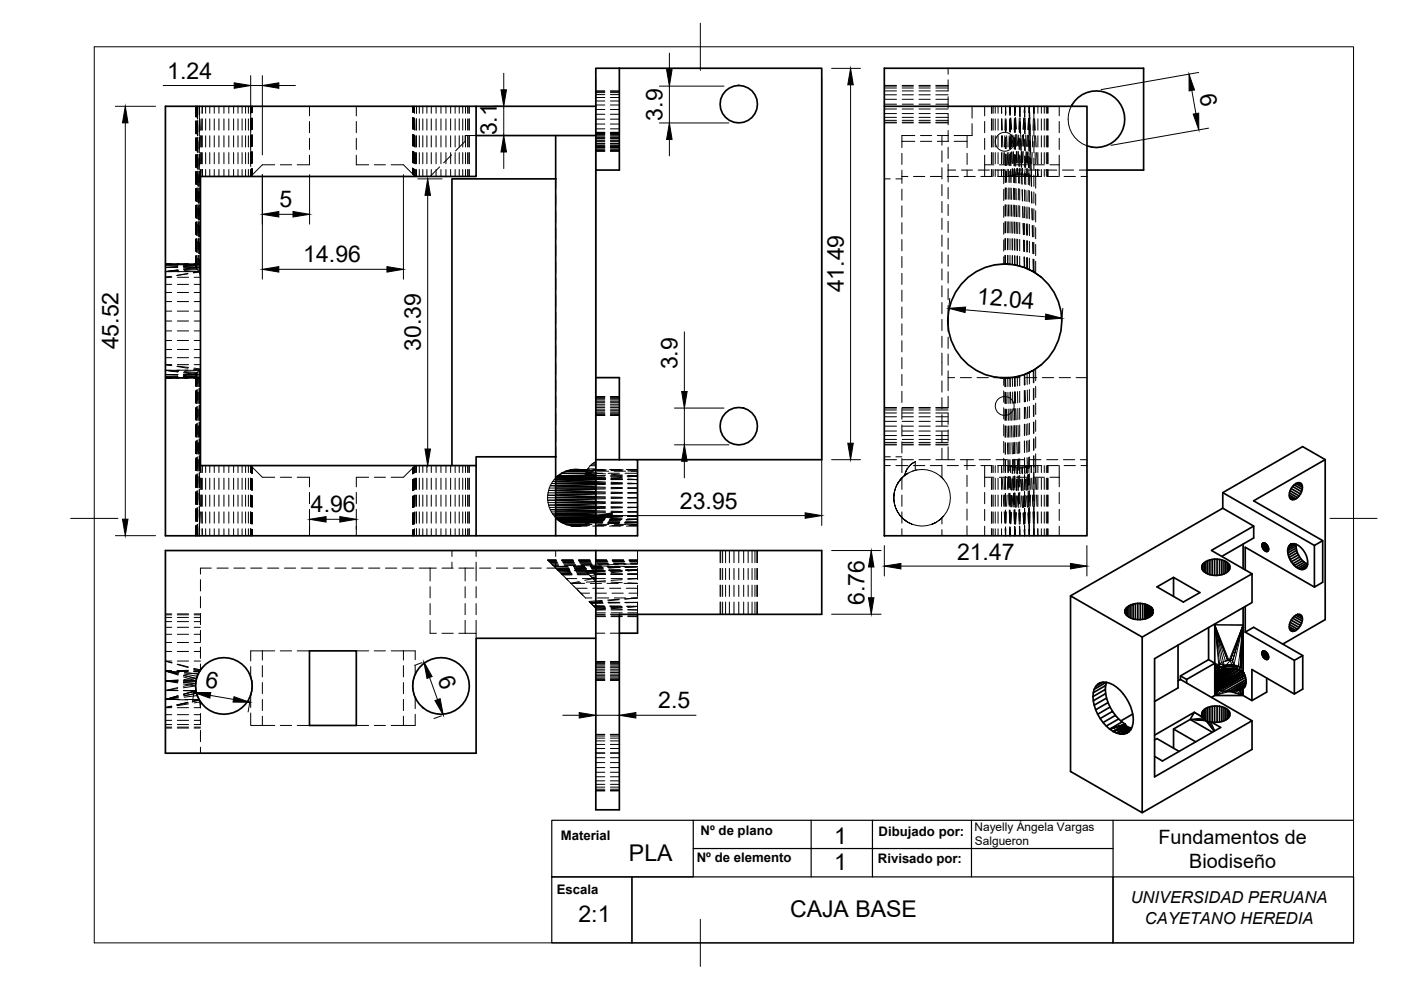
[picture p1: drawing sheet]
<svg xmlns="http://www.w3.org/2000/svg" width="297mm" height="210mm" viewBox="0 0 297 210" stroke-linecap="round" stroke-linejoin="round" font-family="sans-serif">
<defs><g id="words">
<g font-size="4.9">
<text x="35.5" y="16.7">1.24</text>
<text x="254.3" y="20.1" transform="rotate(80 254.3 20.1)">6</text>
<text x="105.3" y="28.7" transform="rotate(-90 105.3 28.7)">3.1</text>
<text x="140.5" y="25.6" transform="rotate(-90 140.5 25.6)">3.9</text>
<text x="59.3" y="44">5</text>
<text x="64.3" y="55.6">14.96</text>
<text x="178.9" y="62" transform="rotate(-90 178.9 62)">41.49</text>
<text x="207.1" y="64.4" transform="rotate(5 207.1 64.4)">12.04</text>
<text x="25.1" y="74.1" transform="rotate(-90 25.1 74.1)">45.52</text>
<text x="89.2" y="74.4" transform="rotate(-90 89.2 74.4)">30.39</text>
<text x="143.6" y="78.3" transform="rotate(-90 143.6 78.3)">3.9</text>
<text x="144.2" y="107.9">23.95</text>
<text x="65.9" y="108.6">4.96</text>
<text x="202.9" y="118.6">21.47</text>
<text x="183.3" y="128.2" transform="rotate(-90 183.3 128.2)">6.76</text>
<text x="43.3" y="145.7" transform="rotate(10 43.3 145.7)">6</text>
<text x="92.8" y="144.1" transform="rotate(70 92.8 144.1)">6</text>
<text x="139.6" y="150.2">2.5</text>
<text x="176.9" y="178.9">1</text>
<text x="133.3" y="182.5">PLA</text>
<text x="176.9" y="184.5">1</text>
<text x="122.6" y="195.4">2:1</text>
<text x="167.5" y="194.4">CAJA BASE</text>
</g>
<g font-size="4.2">
<text x="245.6" y="179">Fundamentos de</text>
<text x="252.1" y="184">Biodiseño</text>
</g>
<g font-size="3.5">
<text x="239.7" y="191.4">UNIVERSIDAD PERUANA</text>
<text x="242.8" y="195.9">CAYETANO HEREDIA</text>
</g>
<g font-size="2.8">
<text x="118.9" y="178.2">Material</text>
<text x="148.5" y="177.1">Nº de plano</text>
<text x="186.3" y="177.2">Dibujado por:</text>
<text x="147.7" y="182.8">Nº de elemento</text>
<text x="186.1" y="183.1">Rivisado por:</text>
<text x="118" y="189.6">Escala</text>
</g>
<g font-size="2.5">
<text x="206.6" y="176.2">Nayelly Ángela Vargas</text>
<text x="206.7" y="179.2">Salgueron</text>
</g>
</g></defs>
<!-- layer: Hidden -->
<g fill="none" stroke="#000" stroke-width=".21">
<path d="M126.3 19.6h1.9M126.3 19.4h1.9M126.3 19.3h1.9M129.4 19.6h1.9M129.4 19.4h1.9M129.4 19.3h1.9M187.5 19.3h2.6M187.5 18.1h2.6M187.5 18.3h2.6M187.5 18.7h2.6M191.3 19.3h2.4M191.3 18.1h2.4"/>
<path d="M191.3 18.3h2.4M191.3 18.7h2.4M194.8 19.3h2.4M194.8 18.1h2.4M194.8 18.3h2.4M194.8 18.7h2.4M198.4 18.1h2.6M198.4 18.3h2.6M198.4 18.7h2.6M201 16.9v2.4h-2.6M201 14.5v1.2M41.5 22.5v2.2v-2.2v2.1"/>
<path d="M41.5 25.7v2.4M41.5 29.3v2.4M41.5 32.9v2.4M41.5 36.5v2.4M41.5 25.9v2.4M41.5 29.5v2.4M41.5 32.8v2.7v-2.4M41.5 36.4v2.6M41.5 40v2.6v-2.4M41.6 24.7v-2.2v2.3M41.6 32.8l-.1 2.4M41.6 24.5v-2v2"/>
<path d="M41.6 25.6v2.8M41.6 29.2v2.7M41.6 32.8v2.7M41.6 36.4v2.6M41.6 39.9v2.7M41.6 29.2v2.8M41.6 32.8v2.8M41.6 36.3v2.8M41.6 39.9v2.8M41.8 36.3v2.8M41.8 39.9l-.1 2.4M41.8 32.8v2.3"/>
<path d="M41.8 33.2v2.4M41.8 29.2v2.8M41.8 22.5v2.4M41.8 26.2v2.3M41.8 29.7v2.4M41.8 33.3v2.4M41.8 36.9v2.4M41.8 22.5v1.9M41.8 25.6v2.8M41.8 22.5l.1 2.7M41.8 25.6l.1 3.2M41.9 29.1v3.2v-2.3"/>
<path d="M41.9 32.7v2.4M41.9 26.4v2.4M41.9 36.3v2.4M41.9 39.8l.1 2.4M42 33.5v2.4M42 37.1v2.4M42.1 39.8v2.4M42.2 36.3v2.4M42.2 32.7v2.4M42.2 29.1v2.4M42.2 25.6v2.4M42.3 22.5v2.7"/>
<path d="M42.3 26.4v2.4M42.3 30v2.4M42.3 33.5v2.4M42.3 37.1v2.4M42.3 22.5v1.5M42.3 25.6v2.3M42.3 29.1v2.4M42.3 32.7v2.4M42.3 36.3v2.4M42.3 25.2l.1 2.4M42.3 39.8v2.4M42.4 28.8v2.4"/>
<path d="M42.4 25.2l.1 2.4M42.4 32.4l.1 2.3M42.5 28.8l.1 2.4M42.5 35.9v1.5v-1.5M42.6 32.4v2.3M42.7 32.4l.1 2.3M42.7 28.8v2.4M42.8 25.2v2.4M42.8 35.9l.1 1.5v-1.5M42.8 24l.1-1.5v1.5M42.9 25.2v2.4M42.9 28.8v2.4"/>
<path d="M42.9 32.4v2.3M43.6 22.5v1.5M43.6 25.2v2.4M43.6 28.8v2.4M43.6 32.4v2.3M43.6 35.9v1.5M44.5 22.5v1.5M44.5 25.2v2.4M44.5 28.8v2.4M44.5 32.4v2.3M44.5 35.9v1.5M45.4 22.5v1.5"/>
<path d="M45.4 25.2v2.4M45.4 28.8v2.4M45.4 32.4v2.3M45.4 35.9v1.5M46.4 22.5v1.5M46.4 25.2v2.4M46.4 28.8v2.4M46.4 32.4v2.3M46.4 35.9v1.5M47.5 22.5v1.5M47.5 25.2v2.4M47.5 28.8v2.4"/>
<path d="M47.5 32.4v2.3M47.5 35.9v1.5M48.5 22.5v1.5M48.5 25.2v2.4M48.5 28.8v2.4M48.5 32.4v2.3M48.5 35.9v1.5M49.5 22.5v1.5M49.5 25.2v2.4M49.5 28.8v2.4M49.5 32.4v2.3M49.5 35.9v1.5"/>
<path d="M50.5 22.5v1.5M50.5 25.2v2.4M50.5 28.8v2.4M50.5 32.4v2.3M50.5 35.9v1.5M51.3 22.5v1.5M51.3 25.2v2.4M51.3 28.8v2.4M51.3 32.4v2.3M51.3 35.9v1.5M52.1 22.5v1.5M52.1 25.2v2.4"/>
<path d="M52.1 28.8v2.4M52.1 32.4v2.3M52.1 35.9v1.5M52.7 22.5v1.5M52.7 25.2v2.4M52.7 28.8v2.4M52.7 32.4v2.3M52.7 35.9v1.5M53.1 24v-1.5v1.5M53.1 25.2v2.4M53.1 28.8v2.4M53.1 34.7v-2.3v2.3"/>
<path d="M53.1 35.9v1.5M53.1 22.5v1.5M53.1 25.1l.1 2.4M53.2 28.7v2.4M53.2 28.7l.1 2.3M53.2 32.3l.1 2.4M53.3 35.8v1.5M53.3 32.2v2.4M53.3 32.3v2.4M53.3 28.7v2.4M53.4 25.1l-.1 2.4M53.4 35.8l-.1 1.5"/>
<path d="M53.4 23.9v-1.4v1.5M53.4 28.7v2.3M53.4 32.2v2.4M53.4 27.4v-2.3v2.4M53.4 25.1v2.3M53.4 28.6v2.4M53.4 35.8v1.3M53.5 22.5v1.4M53.5 25.1v2.3M53.5 28.6v2.4M53.5 32.2v2.4M53.5 35.8v1.3"/>
<path d="M58.3 34.9h-2.7l-2.5 2.5v-1.5M59.4 34.9h2.4M65.6 32.9v2h-2.6M65.6 22.5v2.1M65.6 25.8v2.3M65.6 29.3v2.4M75.5 32.9v2h2.7M75.5 22.5v2.1M75.5 25.8v2.3M75.5 29.3v2.4M79.4 34.9h2.3M82.9 34.9h2.6l2.5 2.5"/>
<path d="M87.5 23.8v-1.3v1.3M87.5 24.9v2.4M87.5 28.5v2.4M87.5 32.1v2.4M87.5 35.7v1.2zM87.5 30.9v-2.4l.1 2.4M87.5 32.1l.1 2.4M87.6 27.3v-2.4v2.5M87.6 23.8v-1.3v1.3M87.6 22.5v1.3M87.6 35.7v1.3M87.6 25.1v2.3"/>
<path d="M87.6 28.6l.1 2.4M87.7 32.2v2.4M87.7 32.1l-.1 2.4M87.7 35.8v1.3l-.1-.1M87.7 35.8v1.3l.2 .1v-1.4M87.8 32.2l-.1 2.4M87.8 28.6l-.1 2.3M87.8 28.6v2.4M87.8 25v2.4M87.8 23.8l.1-1.3v1.5M87.8 23.8l.1-1.3v1.4M87.9 25.1v2.4"/>
<path d="M87.9 28.7v2.4M87.9 32.3v2.4M87.9 25.2v2.4M87.9 28.8v2.4M88 32.4v2.3M88 35.9v1.5M88.1 35.9l-.1 1.5M88.1 32.4v2.3M88.2 28.8l-.1 2.4M88.2 25.2v2.4M88.3 22.5v1.5M88.3 25.2v2.4"/>
<path d="M88.3 28.8v2.4M88.3 32.4v2.3M88.3 35.9v1.5M88.9 22.5v1.5M88.9 25.2v2.4M88.9 28.8v2.4M88.9 32.4v2.3M88.9 35.9v1.5M89.6 22.5v1.5M89.6 25.2v2.4M89.6 28.8v2.4M89.6 32.4v2.3"/>
<path d="M89.6 35.9v1.5M90.5 22.5v1.5M90.5 25.2v2.4M90.5 28.8v2.4M90.5 32.4v2.3M90.5 35.9v1.5M91.4 22.5v1.5M91.4 25.2v2.4M91.4 28.8v2.4M91.4 32.4v2.3M91.4 35.9v1.5M92.5 22.5v1.5"/>
<path d="M92.5 25.2v2.4M92.5 28.8v2.4M92.5 32.4v2.3M92.5 35.9v1.5M93.2 35.4l-2 2M93.5 22.5v1.5M93.5 25.2v2.4M93.5 28.8v2.4M93.5 32.4v2.3M93.5 35.9v1.5M94.6 22.5v1.5M94.6 25.2v2.4"/>
<path d="M94.6 28.8v2.4M94.6 32.4v2.3M94.6 35.9v1.5M95.5 22.5v1.5M95.5 25.2v2.4M95.5 28.8v2.4M95.5 32.4v2.3M95.5 35.9v1.5M95.7 32.8l-1.6 1.7M96.5 22.5v1.5M96.5 25.2v2.4M96.5 28.8v2.4"/>
<path d="M96.5 32.4v2.3M96.5 35.9v1.5M97.4 22.5v1.5M97.4 25.2v2.4M97.4 28.8v2.4M97.4 32.4v2.3M97.4 35.9v1.5M98.1 22.5v1.5M98.1 25.2v2.4M98.1 28.8v2.4M98.1 32.4v2.3M98.1 35.9v1.5"/>
<path d="M98.7 22.5v1.5M98.7 25.2v2.4M98.7 28.8v2.4M98.7 32.4v2.3M98.7 35.9v1.5M99.1 22.5v1.5M99.1 25.2v2.4M99.1 28.8v2.4M99.1 32.4v2.3M99.1 35.9v1.5M99.4 22.5v1.5M99.4 25.2v2.4"/>
<path d="M99.4 28.8v2.4M99.4 32.4v2.3M99.4 35.9v1.5M99.5 22.5v1.5M99.5 25.2v2.4M99.5 28.8v2.4M99.5 32.4v2.3M99.5 35.9v1.5M100.9 28.7h-2.3v1.3l-2 2M117.8 37.9h.1M117.8 37.9v2.1M126.3 31.3h1.9"/>
<path d="M126.3 31.2h1.9M126.3 30.9h1.9M126.3 30.5h1.9M126.3 29.9h1.9M126.3 29.1h1.9M126.3 28.3h1.9M126.3 27.3h1.9M126.3 26.3h1.9M126.3 25.3h1.9M126.3 24.2h1.9M126.3 23.2h1.9M126.3 22.3h1.9"/>
<path d="M126.3 21.4h1.9M126.3 20.7h1.9M126.3 20.1h1.9M126.3 32.1h1.9M126.3 32h1.9M126.3 31.9h1.9M126.3 31.8h1.9M126.3 31.6h1.9M126.3 31.1h1.9M126.3 30.7h1.9M126.3 30.4h1.9M126.3 30h1.9"/>
<path d="M126.3 29.7h1.9M126.3 29.4h1.9M126.3 28.8h1.9M126.3 28.5h1.9M126.3 28.2h1.9M126.3 28.1h1.9M129.4 31.3h1.9M129.4 31.2h1.9M129.4 30.9h1.9M129.4 30.5h1.9M129.4 29.9h1.9M129.4 29.1h1.9"/>
<path d="M129.4 28.3h1.9M129.4 27.3h1.9M129.4 26.3h1.9M129.4 25.3h1.9M129.4 24.2h1.9M129.4 23.2h1.9M129.4 22.3h1.9M129.4 21.4h1.9M129.4 20.7h1.9M129.4 20.1h1.9M129.4 32.1h1.9M129.4 32h1.9"/>
<path d="M129.4 31.9h1.9M129.4 31.8h1.9M129.4 31.6h1.9M129.4 31.1h1.9M129.4 30.7h1.9M129.4 30.4h1.9M129.4 30h1.9M129.4 29.7h1.9M129.4 29.4h1.9M129.4 28.8h1.9M129.4 28.5h1.9M129.4 28.2h1.9"/>
<path d="M129.4 28.1h1.9M187.5 37.9h1.3M187.5 20.1h2.6M187.5 21.1h2.6M187.5 22.1h2.6M187.5 23.1h2.6M187.5 24.1h2.6M187.5 24.9h2.6M187.5 25.5h2.6M187.5 25.9h2.6M187.5 26h2.6M189.9 37.9h1.3"/>
<path d="M191.2 37.4h1.3M191.2 32.5v2.4M191.2 36.1v2.8M191.3 20.1h2.4M191.3 21.1h2.4M191.3 22.1h2.4M191.3 23.1h2.4M191.3 24.1h2.4M191.3 24.9h2.4M191.3 25.5h2.4M191.3 25.9h2.4M191.3 26h2.4"/>
<path d="M193.7 37.4h2.4M194 30h-2.8v1.3M194 28.7h-2.8v1.3M194.8 20.1h2.4M194.8 21.1h2.4M194.8 22.1h2.4M194.8 23.1h2.4M194.8 24.1h2.4M194.8 24.9h2.4M194.8 25.5h2.4M194.8 25.9h2.4M194.8 26h2.4"/>
<path d="M195.2 30h2.3M195.2 28.7h2.3M197.3 37.4h2.3M198.4 24.1h2.6v2.4M198.4 20.1h2.6M198.4 21.1h2.6M198.4 22.1h2.6M198.4 23.1h2.6M198.4 24.9h2.6M198.4 25.5h2.6M198.4 25.9h2.6M198.4 26h2.6"/>
<path d="M198.7 30h2.4M198.7 28.7h2.4M199.7 28.7v2.1M199.7 32v2.4M199.7 35.6v2.3M199.7 39.1v2.4M200.8 37.4h2.4M201 20.5v2.4M201 27.7v2.3M201 31.2v2.4M201 34.8v3.8M201 39.8v2.4"/>
<path d="M201 36.1h1.6M202.3 30h2.7v1.3M203.8 36.1h2.4M204.4 37.4h2.4M205 28.7v1.3M205 32.5v2.4M205 36.1v1.3M206.1 26.2v2.5h-3.8M206.1 22.5v2.5M207.4 36.1h2.4M208 37.4h2.4M208.8 34.9h1.9"/>
<path d="M208.8 22.5v2.1M208.8 25.8v2.3M208.8 29.3v2.4M208.8 32.9v4.5M210.2 22.5v1.5M210.2 25.2v2.4M210.2 28.8v2.4M210.2 32.4v2.3M210.2 35.9v1.5M210.3 22.5v1.5M210.3 25.2v2.4M210.3 28.8v2.4"/>
<path d="M210.3 32.4v2.3M210.3 35.9v1.5M210.6 22.5v1.5M210.6 25.2v2.4M210.6 28.8v2.4M210.6 32.4v2.3M210.6 35.9v1.5M211 36.1h2.4M211 22.5v1.5M211 25.2v2.4M211 28.8v2.4M211 32.4v2.3"/>
<path d="M211 35.9v1.5M211.5 37.4h1.3M211.6 22.5v1.5M211.6 25.2v2.4M211.6 28.8v2.4M211.6 32.4v2.3M211.6 35.9v1.5M211.9 34.9h2.4M212.3 24v-1.5l.1 1.5M212.3 25.2v2.4M212.3 28.8v2.4M212.3 32.4v2.3"/>
<path d="M212.3 35.9v1.5M212.4 25.2l.1 2.4M212.5 28.8l.1 2.4M212.7 32.4v2.3M212.8 35.9v1.5l.1-1.5M212.8 37.4h1.5M212.8 37.4v1.6M213 32.4l-.1 2.3M213 28.8v2.4M213.1 39.8v2.4M213.1 36.3v2.4M213.1 25.2v2.4"/>
<path d="M213.1 31.5l.1-2.4v2.4M213.1 32.7v2.4M213.2 22.5v1.9v-1.9v1.5M213.2 25.6v2.3M213.2 32.7v2.4M213.2 36.3v2.4M213.2 39.8v2.4M213.2 22.5v1.9M213.2 22.5l.1 1.5M213.2 25.6l.1 2.4M213.3 29.1v2.4M213.3 25.2l.1 2.4"/>
<path d="M213.3 32.7l.1 2.4M213.4 36.3v2.4M213.4 28.8l.1 2.4M213.4 39.8l.1 2.4M213.6 32.4l.1 2.3M213.7 35.9v1.5M213.9 39.8v2.4M213.9 32.4l-.1 2.3M214 36.3l-.1 2.4M214 28.8l-.1 2.4M214 32.7v2.4M214.1 29.1l-.1 2.4"/>
<path d="M214.1 25.2l-.1 2.4M214.1 25.6v2.4M214.1 22.5v1.9M214.1 29.2v2.3M214.1 32.7v2.4M214.1 36.3v2.4M214.1 39.9v2.4M214.1 22.5l.1 1.9M214.1 22.5l.1 1.5M214.1 22.5v1.5M214.1 22.5l.1 1.4M214.1 22.5l.1 1.3"/>
<path d="M214.2 25.2v2.4M214.2 28.8v2.4M214.2 25.6v2.4M214.2 32.4v2.3M214.2 25.1l.1 2.4M214.2 29.2l.1 2.4M214.2 35.9l.1 1.5M214.3 32.8v2.3M214.3 25l.2 2.4M214.4 36.3v2.4M214.4 28.6l.1 2.5M214.4 39.9v2.4"/>
<path d="M214.5 32.2l.1 2.4M214.5 32.3l.1 2.4M214.5 36.1h2.4M214.6 28.6l.1 2.3M214.6 35.8l.1 1.3-1 .3 .1-1.5M214.7 35.8v1.5l.1-1.5M214.8 32.1l.2 2.4M214.9 32.3l-.1 2.4M214.9 39.9l-.1 2.4M214.9 36.3v2.4M215 28.7l-.1 2.4M215 32.8v2.3"/>
<path d="M215.1 29.2l-.1 2.4M215.1 25.1l-.1 2.4M215.1 35.7l.1 1.3M215.1 25.6v2.4M215.1 36.4v2.3M215.1 39.9v2.4M215.2 22.5v2M215.2 25.6v2.4M215.2 29.2v2.4M215.2 32.8v2.4M215.2 22.5l-.1 1.5M215.2 22.5v1.4"/>
<path d="M215.2 22.5v1.3M215.2 37l-.5 .1M215.2 25.7v2.4M215.2 25l.1 2.4M215.3 29.3v2.4M215.3 32.8v2.4M215.3 24.9l.2 2.4M215.4 36.4v2.4M215.4 28.5l.1 2.5M215.4 40l.1 2.4M215.5 34.9h2.3M215.5 32.1l.1 2.5"/>
<path d="M215.6 28.5l.2 2.4M215.6 35.8l.1 1.3v-1.3M215.6 35.7l.1 1.2M215.7 36.9l-.5 .1M215.9 32.2l-.1 2.4M215.9 32.1l.1 2.4M215.9 40v2.4M216 36.4l-.1 2.4M216 28.6l-.1 2.4M216 32.8v2.4M216.1 29.3v2.4M216.1 25.1l-.1 2.3"/>
<path d="M216.1 35.6l.1 1.3M216.2 25.7l-.1 2.4M216.2 22.5l.1 2.2-.1-2.2v2.1M216.2 25.8v2.3M216.2 29.4v2.3M216.2 32.9v2.4M216.2 36.5v2.4M216.2 22.5v2M216.2 22.5v1.4M216.2 36.9h-.5M216.2 22.5v1.3M216.3 25l.1 2.3"/>
<path d="M216.3 25.9l.1 2.4M216.3 35.7l-.1 1.4M216.4 29.5l.1 2.4M216.4 28.5l.1 2.4M216.5 33.1l.1 2.3-.1-2.3M216.6 32.2l-.2 2.4M216.6 32.1v2.4M216.6 36.6l.1 2.4M216.6 36.7l.1 2.3M216.7 35.7v1.2h-.5M216.8 35.7l-.1 1.2 1.1 .2-.1-1.3M216.8 35.8l-.1 1.3"/>
<path d="M216.8 28.6l-.2 2.4M216.9 32.1l-.1 2.5M217 28.5l-.1 2.5M217.1 25.1l-.2 2.3M217.1 23.9l.1-1.4v1.4M217.1 25.1v2.3M217.1 25v2.3M217.2 23.8v-1.3l.1 1.4M217.2 37.2l-1-.1-1.9 .3M217.2 37.2l.9 .2h-3.8M217.2 24.7v-2.2l.1 2.3M217.2 25.9v2.4"/>
<path d="M217.2 29.5v2.4M217.2 33.1v2.4M217.2 36.7v2.3M217.3 26v2.4M217.3 29.6l.1 2.4M217.3 35.8l-.1 1.4M217.3 25.1l.1 2.3M217.4 33.2v2.4M217.4 36.8l.1 2.3M217.5 28.6v2.4M217.6 32.2l.1 2.4M217.6 32.2l-.2 2.4"/>
<path d="M217.7 35.8v1.5M217.8 28.7l-.1 2.3M217.9 32.3l-.1 2.4M217.9 32.2l-.1 2.4M218 28.7l-.1 2.4M218 36.8v2.3M218 28.6v2.4M218.1 25.1l-.2 2.4M218.1 33.2v2.4M218.1 36.1h2.4M218.1 29.6v2.4M218.1 25.1v2.4"/>
<path d="M218.2 25.1l-.1 2.3M218.2 32.4v2.3M218.2 23.9v-1.4l.1 1.5M218.2 26v2.4M218.2 28.8v2.4M218.2 25.2v2.4M218.2 22.5l.5 14.9-.9-.3v-1.3M218.2 22.5v2.4M218.2 26.2v2.3M218.2 29.7v2.4M218.2 33.3v2.4M218.2 36.9v2.4"/>
<path d="M218.2 22.5v2.3M218.2 22.5l.1 2.7M218.2 22.5v1.4M218.2 22.5v1.5M218.3 26.4l.1 2.4M218.4 29.9l.1 2.4M218.5 33.5l.1 2.4M218.6 37.1l.1 2.4M218.7 37.1v2.4M218.7 35.9v1.5M218.8 32.4v2.3M219 28.8l-.1 2.4"/>
<path d="M219.1 34.9h2.3M219.1 25.2l-.1 2.4M219.2 22.5v2.7M219.2 26.4v2.4M219.2 30v2.4M219.2 33.5v2.4M219.2 37.1v2.4M219.2 22.5v1.5M219.2 22.5l.1 1.5M219.2 22.5l-.1 1.5M219.3 25.2v2.4M219.4 28.8v2.4"/>
<path d="M219.4 25.2l.1 2.4M219.5 32.4v2.3M219.5 35.9l.1 1.5h-1.5v-1.5M219.6 28.8l.1 2.4M219.8 32.4l.1 2.3M220 35.9v1.5v-1.5M220 22.5v1.5M220 25.2v2.4M220 28.8v2.4M220 32.4v2.3M220.8 22.5v1.5M220.8 25.2v2.4"/>
<path d="M220.8 28.8v2.4M220.8 32.4v2.3M220.8 35.9v1.5M220.9 37.4h-1.3v2.5M221.4 22.5v1.5M221.4 25.2v2.4M221.4 28.8v2.4M221.4 32.4v2.3M221.4 35.9v1.5M221.7 36.1h2.4M221.8 22.5v1.5M221.8 25.2v2.4"/>
<path d="M221.8 28.8v2.4M221.8 32.4v2.3M221.8 35.9v1.5M222 37.4h2.4M222.1 22.5v1.5M222.1 25.2v2.4M222.1 28.8v2.4M222.1 32.4v2.3M222.1 35.9v1.5M222.2 22.5v1.5M222.2 25.2v2.4M222.2 28.8v2.4"/>
<path d="M222.2 32.4v2.3M222.2 35.9v1.5M222.6 34.9h2M224.6 22.5v2.1M224.6 25.8v2.3M224.6 29.3v2.4M224.6 32.9v4.5M225.3 36.1h2.3M225.6 37.4h2.4M227.1 22.5a6 6 0 0 0 3.4 8.4M228.8 36.1h1.7M229.2 37.4h1.3"/>
<path d="M35.1 56.7h2.6M35.1 57.6h7.4M35.1 56.1l2.6 .1M35.1 56h4.9M35.1 56h2.8M35.1 56h2.7M35.1 56.1h4.9M36.3 58.6l-1.2 .2h1.3M37.6 58.8h2.4M37.7 56.6l-2.6 .1M37.7 56.5l-2.6 .2M37.7 57.2l-2.6 .4"/>
<path d="M37.8 57.3l-2.7 .3M37.8 56.1h-2.7M37.9 57.4l-2.8 .2M38.9 56.2h2.7h-2.7M38.9 56.7h3.6M38.9 56.1l2.7 .1M39 56.1h2.7h-.1M39 56l2.7 .1M39.1 56h2.7l-.1 .1M39.2 56h2.8M39.8 58l-2.3 .4M39.9 58.1l-2.4 .3"/>
<path d="M41.1 56h1.2M41.2 56.1h1.3M41.5 56.4v-.1l-2.6 .1M41.5 56.4l.1 .3M41.5 56.4l-2.6 .1M41.5 40.1v2.3M41.5 43.6v2.4M41.5 47.2v2.4M41.5 50.8v2.4M41.5 54.3v2.1M41.5 54.3v2v-2M41.5 43.6v2.6v-2.4"/>
<path d="M41.5 47.1v2.6M41.5 50.7v2.4M41.6 56.7l-2.7 .4M41.6 54.5v2.2v-2.2M41.6 43.5v2.7M41.6 47.1v2.7l-.1-2.4M41.6 50.7v2.6l-.1-2.4M41.6 54.2v2.5M41.6 43.5v2.8M41.6 47.5l.1 2.4M41.7 47v2.4M41.7 50.6v2.8"/>
<path d="M41.7 56.9l-.1-.2-2.7 .4M41.7 54.6v2.3v-2.3M41.7 56.9l.1 .3M41.7 56.9l-2.7 .3M41.7 54.2v1.9M41.7 47v2.9M41.7 40.3v2.4M41.7 43.5v2.8M41.8 57.2l-2.7 .1M41.8 57.2l.4 .4M41.8 40.4v2.4M41.8 44v2.4"/>
<path d="M41.8 47.6v2.4M41.8 51.2v2.3M41.8 54.7v2.5M42 43.4v2.4M42 47v2.4M42 50.6l.1 2.4v-2.4M42 40.7l.1 2.3M42 56h-.2M42 54.1v1.9M42.1 44.2v2.4M42.1 40.7v2.4M42.1 47v2.4"/>
<path d="M42.1 47.8v2.4M42.1 44.3v2.3M42.1 43.4v2.4M42.1 51.4l.1 2.4M42.1 47.8l.1 2.4M42.2 51.4l.1 2.4v-2.4M42.2 54.9v2.7M42.2 57.6l-1.2 .2M42.2 57.6l.1 .1M42.3 56h-.3M42.3 57.7l-1.3 .2M42.3 40.7v2.4"/>
<path d="M42.3 44.3v2.3M42.3 47.8v2.4M42.3 55v2.7M42.3 43.4v2.4M42.4 47v2.4M42.4 50.6v2.4M42.4 54.1v1.9h.1h-1.3M42.5 57.9l-.2-.2 .2 1.1h-1.3M117.8 41.2v2.4M117.8 44.8v2.4M117.8 48.3v2.4M117.8 51.9v2.4"/>
<path d="M117.8 55.5v2.4M117.8 59v2.4M191.2 40.1v2.4M191.2 43.6v2.4M191.2 47.2v2.4M191.2 50.8v2.4M191.2 54.4v2.3M191.2 57.9v2.4M199.7 42.7v2.4M199.7 46.3v2.4M199.7 49.8v2.4M199.7 53.4v2.4"/>
<path d="M199.7 57v2.4M201 43.3v2.4M201 46.9v2.4M201 50.5v2.4M201 54.1v2.3M201 57.6v2.4M212.8 40.1v2.4M212.8 43.7v2.4M212.8 47.3v2.4M212.8 50.9v2.3M212.8 54.4v1.6M213 56h.7z"/>
<path d="M213 56h1.1h-.4M213 56l-2.1 .1M213 54.1v1.9M213.1 50.6l-.1 2.4M213.1 43.4v2.4M213.1 47v2.4M213.2 43.4v2.4M213.2 47v2.4M213.2 50.6v2.4M213.2 54.1v1.9M213.5 43.4v2.4M213.5 47l.1 2.4"/>
<path d="M213.6 50.6v2.4M213.6 54.1l.1 1.9M213.7 54.1v1.9M213.7 50.6v2.4M213.8 47v2.4M213.8 43.4v2.4M214.1 54.2v1.8l.5 .1-1.6-.1M214.1 43.4v2.4M214.1 47v2.4M214.1 50.6v2.4M214.5 43.5v2.4M214.5 47v2.4"/>
<path d="M214.6 50.6v2.4M214.6 54.2v1.9M214.6 56.1h.5M214.7 54.2l-.1 1.9M214.7 50.6v2.4M214.8 47l-.1 2.4M214.8 43.5v2.4M215.1 56.1l.6 .2zM215.1 43.5v2.4M215.1 47.1v2.4M215.1 50.7v2.3M215.1 54.2l.1 2"/>
<path d="M215.5 43.6v2.3M215.5 47.1l.1 2.4M215.6 50.7v2.4M215.6 54.3l.1 2v-2M215.8 50.7l-.1 2.4M215.8 47.1v2.4M215.9 43.6l-.1 2.3M216.2 56.4l-.5-.1 1.5 .4M216.2 56.4l1 .3M216.2 40.1v2.3M216.2 43.6v2.4M216.2 47.2v2.4"/>
<path d="M216.2 50.8v2.4M216.2 54.3v2.1M216.7 40.2l.1 2.4M216.8 43.8l.1 2.4v-2.4M216.9 47.4l.1 2.3M217 47.4v2.4M217 50.9l.1 2.4M217.1 50.9v2.4M217.1 54.5l.1 2.2M217.2 56.7l1.9 .9M217.2 54.5v2.2v-2.2M217.2 56.7l.6 .2"/>
<path d="M217.2 40.2v2.4M217.2 43.8v2.4M217.2 47.4v2.4M217.2 50.9v2.4M217.5 40.3l.1 2.4M217.6 43.9v2.4M217.6 47.5l.1 2.4M217.7 51v2.4M217.7 54.6l.1 2.3v-2.3M217.8 56.9l1.3 .7zM217.8 51v2.4M217.9 47.5l-.1 2.4"/>
<path d="M218 43.9l-.1 2.4M218 40.3v2.4M218.2 54.7v2.5l.9 .4M218.2 40.4v2.4M218.2 44v2.4M218.2 47.6v2.4M218.2 51.2v2.3M218.7 40.7v2.3M218.7 40.7l.1 2.4M218.8 44.2v2.4M218.8 44.3l.1 2.3M218.8 47.8l.1 2.4"/>
<path d="M218.9 47.8l.1 2.4M218.9 51.4l.1 2.4M219 54.9l.1 2.7M219 51.4l.1 2.4M219.1 57.6l1.7 1.2M219.1 55l.1 2.7M219.2 57.7l.4 .2M219.2 40.7v2.4M219.2 44.3v2.3M219.2 47.8v2.4M219.2 51.4v2.4M219.2 55v2.7"/>
<path d="M219.6 55.4v2.5l1.2 .9M219.6 41.1v2.4M219.6 44.7v2.4M219.6 48.3v2.3M219.6 51.8v2.4M35.1 79.4l2.6 .1M35.1 80h2.6M35.1 78.5h2.9M35.1 78.5l2.8 .2M35.1 78.5l2.7 .3M35.1 78.5l2.6 .4M35.1 79.4h2.6"/>
<path d="M35.1 77.3l1.2 .2M35.1 77.3l1.3 .2M35.1 80h1.3M35.1 60.3h1.3M35.1 62h1.3M35.1 63.9h1.3M35.1 66h1.3M35.1 68.1h1.3M35.1 70.2h1.3M35.1 72.2h1.3M35.1 74.1h1.3M35.1 75.8h1.3"/>
<path d="M35.1 77.3h1.3M37.5 77.7l2.4 .4M37.6 60.3h2.4M37.6 62h2.4M37.6 63.9h2.4M37.6 66h2.4M37.6 68.1h2.4M37.6 70.2h2.4M37.6 72.2h2.4M37.6 74.1h2.4M37.6 75.8h2.4M37.6 77.3h2.4"/>
<path d="M37.6 77.6l2.4 .3M37.7 79.9l-2.6 .1M37.7 79.4h-2.6M38.9 79.8l2.6-.1v2.1M38.9 79.6l2.6 .1M38.9 79.9l3.6 .1M38.9 79.4h2.7M38.9 79.4h2.7l-.1 .3M39 78.9l2.7 .3-.1 .2-2.7-.3M39.1 78.8l2.7 .2-.1 .2v2.7M39.2 78.5h3l-.4 .5v3M39.9 78.5h-2.4"/>
<path d="M41 78.3l1.3 .2M41.1 78.5h1.1M41.1 78.1l1.4 .1-.2 .3M41.2 60.3h1.3M41.2 62h1.3M41.2 63.9h1.3M41.2 66h1.3M41.2 68.1h1.3M41.2 70.2h1.3M41.2 72.2h1.3M41.2 74.1h1.3M41.2 75.8h1.3"/>
<path d="M41.2 77.3h1.3M41.5 79.7v2.1M41.6 79.4h.9M41.6 79.4v2.5M42.2 78.5h.3M42.2 78.5v2.7M42.3 78.5l-.1 3.5 .1-1.8-.3-.1M117.8 62.6v2.4M117.8 66.2v2.4M117.8 69.8v2.4M117.8 73.3v2.4M117.8 76.9v2.4"/>
<path d="M191.2 61.5v2.4M191.2 65.1v2.4M191.2 68.7v2.3M191.2 72.2v2.4M191.2 75.8v2.4M191.2 79.4v2.4M199.7 60.6v2.3M199.7 64.1v2.4M199.7 67.7v2.4M199.7 71.3v2.4M199.7 74.9v4.7M201 61.2v2.4"/>
<path d="M201 64.8v2.5M201 68.8v1.5M201 71.5v2.4M201 75v2.4M201 78.6v4.2M210.9 80l2.1 .2zM215.1 80l1.1-.3v2.1M215.1 80v1.9M215.2 80v1.9M217.2 79.4l-2.1 .6M217.2 79.4v2.2M217.2 79.4h.1"/>
<path d="M218.2 79v2.4M219.1 78.5l-1.9 .9 1.9-.9-1.3 .7v2.3M219.1 78.5l1.7-1.2-1.6 1.2v2.6M219.1 78.5v2.7M219.6 78.2v2.5M37.5 80l2.5 .1M37.7 80.1l-2.6 .1M37.8 80.1l-2.7 .1M37.9 80.1l-2.8 .1M38.9 80h2.8M39 80.1h2.8M41.1 80.2h1.3v1.8"/>
<path d="M41.1 80.1l1.4 .1h-7.4M41.5 83v2.3M41.5 86.5v2.4M41.5 90.1v2.4M41.5 93.7v2.4M41.5 97.3v2.3M41.5 83v2.4M41.5 86.6v2.4M41.5 90.2v2.4M41.5 93.7v2.4v-2.3M41.5 97.3v2.5M41.6 86.6l-.1 2.4"/>
<path d="M41.6 81.6v-2.2v2.2M41.6 82.8v2.7M41.6 86.4v2.6M41.6 90v2.6M41.6 93.5v2.7M41.6 97.1v2.7M41.6 82.8v2.4M41.6 86.4v2.3M41.6 97.4v2.4M41.6 90l.1 2.3M41.6 90.3v2.3M41.6 93.8v2.4"/>
<path d="M41.7 83.1v2.4M41.7 86.7v2.4M41.7 93.5v2.4M41.7 97.1v2.4M41.7 82.7v2.4M41.7 86.3v2.4M41.7 97.4v2.4M41.7 89.8v2.4M41.7 93.9v2.4M41.7 93.4v2.4M41.7 90.3v2.4M41.8 97v2.4"/>
<path d="M41.8 86.7v2.4M41.8 83.2v2.3M41.8 80.1h.2M41.8 80.1h-2.7M41.8 82.6v2.4M41.8 86.2v2.3M41.8 89.7v2.4M41.8 93.3v2.4M41.8 96.9v2.4M41.9 97.5v2.3M42 93.9l-.1 2.4M42 90.3v2.4"/>
<path d="M42 86.7v2.4M42 83.2v2.3M42 97.5v2.4M42 80.1v1.9M42.1 93.9v2.4M42.1 90.3v2.4M42.2 86.8v2.3M42.2 82.4v2.3M42.2 83.2v2.3M42.3 82.3v3.2M42.3 85.9v3.2M42.3 89.5v3.2"/>
<path d="M42.3 93v3.3M42.3 96.6v3.3M42.3 97.5v2.4M42.3 93.9v2.4M42.4 86.8v2.3M42.4 90.3l-.1 2.4M42.4 83.2v2.3M43.6 98.7v1.5M44.5 98.7v1.5M45.4 98.7v1.5M46.4 98.7v1.5M47.5 98.7v1.5"/>
<path d="M48.5 98.7v1.5M49.5 98.7v1.5M50.5 98.7v1.5M51.3 98.7v1.5M52.1 98.7v1.5M52.7 98.7v1.5M53.1 98.7v1.5M53.3 98.8l.1 .2M53.4 98.9v1.4M53.5 99v1.4M87.5 99.2v1.3M87.9 98.9v1.4"/>
<path d="M88 98.7l-2.5 2.5h-2.6M88 98.7l.1 1.5M88 98.7v1.5M88.3 98.7v1.5M88.9 98.7v1.5M89.6 98.7v1.5M90.5 98.7v1.5M91.4 98.7v1.5M92.5 98.7v1.5M93.5 98.7v1.5M94.6 98.7v1.5M95.5 98.7v1.5"/>
<path d="M96.5 98.7v1.5M97.4 98.7v1.5M98.1 98.7v1.5M98.7 98.7v1.5M99.1 98.7v1.5M99.4 98.7v1.5M99.5 98.7v1.5M117.8 96.9h.1M117.8 80.5v2.4M117.8 84.1v2.3M117.8 87.6v2.4M117.8 91.2v2.4"/>
<path d="M117.8 94.8v2.1M122.1 99.5h2.4M123.1 99.6h1.9M123.3 99.7h3M123.7 99.8l2 .1M124.2 99.9h1.3M124.4 99.9l-.2 .3h2.1M124.6 99.4l-.2 .5 1.9-.1M125.1 98.7l-.5 .7h1.7M125.7 99.5h2.3M125.7 99.9l-.8 .4M126.2 99.6h2.4"/>
<path d="M126.3 98.4h-.8l-.4 .3h1.2M126.3 98.2h-.5l-.3 .2M126.3 98l-.5 .2M126.3 88h1.9M126.3 87.8h1.9M126.3 87.6h1.9M126.3 87.4h1.9M126.3 87.1h1.9M126.3 86.8h1.9M126.3 86.4h1.9M126.3 86.1h1.9M126.3 85.7h1.9"/>
<path d="M126.3 85.4h1.9M126.3 85.1h1.9M126.3 84.8h1.9M126.3 84.5h1.9M126.3 84.3h1.9M126.3 84.2h1.9M126.3 84.1h1.9M126.3 97.9l-.1 .1M126.3 99.7l-.6 .2M126.3 99.7l2.1 .1M126.7 99.9h2.4M128.4 99.7h-2.1"/>
<path d="M129.2 99.5h2.4M129.4 88h1.9M129.4 87.8h1.9M129.4 87.6h1.9M129.4 87.4h1.9M129.4 87.1h1.9M129.4 86.8h1.9M129.4 86.4h1.9M129.4 86.1h1.9M129.4 85.7h1.9M129.4 85.4h1.9M129.4 85.1h1.9"/>
<path d="M129.4 84.8h1.9M129.4 84.5h1.9M129.4 84.3h1.9M129.4 84.2h1.9M129.4 84.1h1.9M129.6 99.8h2.3M129.8 99.6h2.3M130.3 99.9h2.4M131.9 99.6l-2.3 .1M132.8 99.5h2.4M133.1 99.9h2.1h-1.4M133.3 99.6h1.9h-2.1"/>
<path d="M187.5 86.4h2.6M187.5 98.7h1.3M187.5 97.5h2.6M187.5 90.4h2.6M187.5 89.3h2.6M187.5 91.4h2.6M187.5 92.3h2.6M187.5 93.2h2.6M187.5 93.8h2.6M187.5 94.2h2.6M187.5 94.3h2.6M187.5 86.5h2.6"/>
<path d="M187.5 86.9h2.6M187.5 87.6h2.6M187.5 88.4h2.6M187.5 96.9h1.3M189.9 98.7h2.6M189.9 96.9h1.3M191.2 82.9v2.4M191.2 86.5v2.4M191.2 90.1v2.4M191.2 93.7v2.3M191.2 97.2v3M191.3 86.4h2.4"/>
<path d="M191.3 97.5h2.4M191.3 90.4h2.4M191.3 89.3h2.4M191.3 91.4h2.4M191.3 92.3h2.4M191.3 93.2h2.4M191.3 93.8h2.4M191.3 94.2h2.4M191.3 94.3h2.4M191.3 86.5h2.4M191.3 86.9h2.4M191.3 87.6h2.4"/>
<path d="M191.3 88.4h2.4M192.2 99.8l-.2 .4 .1-.3M192.3 99.4l-.2 .5M192.8 98.7l.4-.3zM192.8 98.7l-.5 .7M192.9 98.7l-.8 1.2M193.2 98.4l.3-.2zM193.5 98.2l.4-.2-.4 .2M193.7 98.7h2.4M194.1 97.9l-.2 .1 .2-.1M194.1 97.9v1.8l-.7 .2M194.1 99.7a6 6 0 0 1 5.6 1.6"/>
<path d="M194.5 99.6l-2 .7M194.8 86.4h2.4M194.8 97.5h2.4M194.8 90.4h2.4M194.8 89.3h2.4M194.8 91.4h2.4M194.8 92.3h2.4M194.8 93.2h2.4M194.8 93.8h2.4M194.8 94.2h2.4M194.8 94.3h2.4M194.8 86.5h2.4"/>
<path d="M194.8 86.9h2.4M194.8 87.6h2.4M194.8 88.4h2.4M197.3 98.7h2.3M198.4 97.5h4M198.4 87.6h2.6v2.4M198.4 90.4h2.6M198.4 89.3h2.6M198.4 91.4h2.6M198.4 92.3h2.6M198.4 93.2h2.6M198.4 93.8h2.6"/>
<path d="M198.4 94.2h2.6M198.4 94.3h2.6M198.4 86.5h2.6M198.4 86.9h2.6M198.4 88.4h2.6M199.7 80.7v2.4M199.7 84.3v2.4M199.7 87.9v2.4M199.7 91.5v2.3M199.7 95v2.4M199.7 98.6v2.7M200.8 98.7h2.4"/>
<path d="M201 84v2.4h-2.6M201 91.2v2.3M201 94.7v2.8M201 80.1h1.4M203.6 97.5h1.4M203.6 80.1h2.4M204.4 98.7h2.4M206.4 97.5h-1.4v2.1M207.2 80.1h2.3M207.6 97.5h2.4M208 98.7h2.4M208.8 98.7v4.5"/>
<path d="M210.2 98.7v1.5M210.3 98.7v1.5M210.6 98.7v1.5M210.7 80.1h1.4M211 98.7v1.5M211.2 97.5h2.4M211.5 98.7h1.3M211.6 98.7v1.5M212.8 98.7h.4v1.5M212.8 80.2v1.5M212.8 82.9v2.4M212.8 86.5v2.3"/>
<path d="M212.8 90v2.4M212.8 93.6v2.4M212.8 97.2v1.5M212.8 98.7l.1 1.5M213 80.2h.1M213 80.2v1.8M213 80.2l1.1-.1zM213 80.2l2.7-.3v1.9M213 83.2l.1 2.3M213.1 86.8v2.3M213.1 90.3v2.4M213.1 97.5v2.4"/>
<path d="M213.1 93.9v2.4M213.2 80.2h-.2l.7-.1v1.9M213.2 98.7h1.1l-.1 1.5M213.2 80.2v1.8M213.2 83.2v2.3M213.2 86.8v2.3M213.2 90.3v2.4M213.2 93.9v2.4M213.2 97.5v2.4M213.2 80.2l.1 1.8M213.3 83.2l.1 2.4M213.4 86.8v2.3"/>
<path d="M213.5 90.3l.1 2.4M213.6 93.9l.1 2.4M213.7 97.5l.1 2.4M213.7 83.2v2.3M213.7 98.7v1.5M213.8 86.7v2.4M213.8 90.3v2.4M213.9 93.9v2.4M213.9 97.5l.1 2.3M213.9 80.1h2.3M214.1 80.1l.5-.1 .1 1.9M214.1 80.1v1.9"/>
<path d="M214.1 83.2v2.3M214.1 86.7v2.4M214.1 90.3v2.4M214.1 93.9v2.4M214.1 97.4v2.4M214.1 80.1l.1 1.9M214.2 83.2l.1 2.3M214.4 86.7v2.4M214.5 90.3v2.4M214.6 93.9v2.4M214.7 97.4v2.4M214.7 83.1v2.4"/>
<path d="M214.7 98.8v1.5M214.7 86.7l.1 2.4M214.8 97.5h2.3M214.8 90.3v2.4M214.8 93.8l.1 2.4M214.9 97.4v2.4M215.1 86.6v2.4M215.1 90.2v2.4M215.1 93.8v2.4M215.1 97.4l.1 2.9M215.2 83.1v2.4M215.2 98.9l-.1 1.4"/>
<path d="M215.3 83.1v2.4M215.4 86.6v2.4M215.5 90.2v2.4M215.6 93.8l.1 2.4M215.7 99l-.1 1.3M215.7 97.4l.1 2.4M215.7 83l.1 2.4M215.8 86.6v2.4M215.8 90.2l.1 2.4M215.9 93.7v2.4M215.9 97.3l.1 2.4M216.2 99.2h-.5v1.2"/>
<path d="M216.2 83v2.3M216.2 86.5v2.4M216.2 90.1v2.4M216.2 93.7v2.4M216.2 97.3v2.3M216.2 99l-.1 1.4M216.2 99.2l.1 1.3M216.7 99.2l.1 1.2M216.7 99.2h-.5M217.2 82.8v2.4M217.2 93.5v2.4M217.2 81.6v-2.2l.1 2.2"/>
<path d="M217.2 86.4v2.4M217.2 90v2.3M217.2 97.1v3.2M217.2 99.1l-.5 .1M217.2 99.1l.1 1.3M217.3 82.8l.1 2.4M217.4 80.1h2.4M217.4 86.4l.1 2.4M217.6 90v2.3M217.7 93.5v2.4M217.8 97.1v2.4M217.8 99l-.6 .1"/>
<path d="M217.8 82.7v2.4M217.9 86.3v2.4M217.9 89.8l.1 2.4M218 93.4v2.4M218 97v2.4M218.1 98.7l-1.4 .3-1.5-.1M218.1 98.7h-3.8l.9 .2M218.1 98.7h1.1v14.9M218.1 98.7v1.5M218.2 82.6v2.4M218.2 86.2v2.3M218.2 89.7v2.4"/>
<path d="M218.2 93.3v2.4M218.2 96.9v2.4M218.3 97.5h2.4M218.7 98.7v1.5M219.1 82.4v2.3M219.1 85.9v2.4M219.1 89.5v2.4M219.1 93.1v2.4M219.1 96.7l.1 2.3M219.2 98.7h1.7M219.2 82.3v2.4M219.2 85.9v2.4"/>
<path d="M219.2 89.5v2.4M219.2 93v2.4M219.2 96.6v2.4M219.6 81.9v2.4M219.6 85.5v2.4M219.6 89.1v2.4M219.6 92.6v2.4M219.6 96.2v2.5M219.6 98.7v1.5M219.6 98.7l-.1 1.5M220 98.7v1.5M220.8 98.7v1.5"/>
<path d="M221 80.1h2.4M221.4 98.7v1.5M221.8 98.7v1.5M221.9 97.5h2.4M222 98.7h2.4M222.1 98.7v1.5M222.2 98.7v1.5M224.6 98.7v4.5M224.6 80.1h2.4M225.5 97.5h2.4M225.6 98.7h2.4M228.2 80.1h2.3"/>
<path d="M229 97.5h1.5M229.2 98.7h1.3M41.5 100.8v2.4M41.5 104.4v2.4M41.5 108v2.4M41.5 111.5v2.1M41.5 100.9v2.4M41.5 104.5v2.4M41.5 108.1v2.4M41.6 111.7v1.9v-1.9M41.6 104.2v2.7M41.6 107.8v2.7"/>
<path d="M41.6 111.4v2.2v-1.9M41.6 100.7v2.6M41.6 108.2v2.3M41.6 101v2.4M41.6 104.6v2.4M41.7 100.7v2.3M41.8 100.6v2.3M41.8 104.1v2.5M41.8 107.8v2.4M41.8 107.7v2.4M41.8 111.4v2.2v-1.8M41.8 111.2v2.4v-2.3"/>
<path d="M41.8 100.4v2.4M41.8 104v2.4M41.8 107.6v2.4M41.9 108.2l-.1 2.4M41.9 104.6v2.4M41.9 108.2v2.4M41.9 101v2.4M42 104.6l-.1 2.4M42 101v2.4M42.3 111.8v1.8v-1.8M42.3 100.2v3.2M42.3 103.8v3.2"/>
<path d="M42.3 107.3v3.3M42.3 110.9v2.7M42.3 104.6v2.4M42.3 108.2v2.4M42.3 112.1v1.5M42.3 101v2.4M42.4 108.5l-.1 2.4M42.4 105v2.4M42.5 101.4l-.1 2.4M42.5 100.2v-1.5v1.5M42.5 108.5l-.1 2.4M42.6 101.4v2.4"/>
<path d="M42.6 105l-.1 2.4M42.7 105v2.4M42.8 108.5v2.4M42.8 101.4l-.1 2.4M42.8 100.2l.1-1.5v1.5M42.8 112.1l.1 1.5v-1.5M42.9 101.4v2.4M42.9 105v2.4M42.9 108.5v2.4M43.6 101.4v2.4M43.6 105v2.4M43.6 108.5v2.4"/>
<path d="M43.6 112.1v1.5M44.5 101.4v2.4M44.5 105v2.4M44.5 108.5v2.4M44.5 112.1v1.5M45.4 101.4v2.4M45.4 105v2.4M45.4 108.5v2.4M45.4 112.1v1.5M46.4 101.4v2.4M46.4 105v2.4M46.4 108.5v2.4"/>
<path d="M46.4 112.1v1.5M47.5 101.4v2.4M47.5 105v2.4M47.5 108.5v2.4M47.5 112.1v1.5M48.5 101.4v2.4M48.5 105v2.4M48.5 108.5v2.4M48.5 112.1v1.5M49.5 101.4v2.4M49.5 105v2.4M49.5 108.5v2.4"/>
<path d="M49.5 112.1v1.5M50.5 101.4v2.4M50.5 105v2.4M50.5 108.5v2.4M50.5 112.1v1.5M51.3 101.4v2.4M51.3 105v2.4M51.3 108.5v2.4M51.3 112.1v1.5M52.1 101.4v2.4M52.1 105v2.4M52.1 108.5v2.4"/>
<path d="M52.1 112.1v1.5M52.7 101.4v2.4M52.7 105v2.4M52.7 108.5v2.4M52.7 112.1v1.5M53.1 101.4v2.4v-2.4M53.1 105v2.4M53.1 108.5v2.4M53.1 112.1v1.5M53.1 112.2v1.4M53.1 100.2v-1.5l2.5 2.5h2.7M53.2 108.6l-.1 2.4"/>
<path d="M53.2 105v2.4M53.3 100.3v-1.5v1.5M53.3 101.5l-.1 2.3M53.3 105.1l-.1 2.4M53.3 101.5v2.3M53.3 105v2.4M53.3 108.6l.1 2.4M53.3 101.5v2.4M53.4 112.2v1.4v-1.4M53.4 101.5v2.4M53.4 105.1v2.4M53.4 108.6v2.4"/>
<path d="M53.4 108.7v2.4M53.4 100.3v-1.3v1.3M53.5 112.3v1.3v-1.3M53.5 101.6v2.3M53.5 105.1v2.4M53.5 108.7v2.4M59.4 101.2h2.4M63 101.2h2.6v2M65.6 104.4v2.4M65.6 108v2.4M65.6 111.6v2M75.5 104.4v2.4"/>
<path d="M75.5 108v2.4M75.5 111.6v2M78.2 101.2h-2.7v2M79.4 101.2h2.3M87.5 105.2v2.4M87.5 108.8v2.4M87.5 112.4v1.2M87.5 101.6v2.4M87.6 100.4v-1.3v1.3M87.6 101.6l-.1 2.4M87.6 105.2l-.1 2.4v-2.4M87.6 111.2v-2.5v2.5"/>
<path d="M87.6 112.3v1.3v-1.3M87.6 108.7v2.4M87.6 101.6l.1 2.4M87.7 105.1l-.1 2.4M87.7 100.4v-1.4v1.4M87.7 101.6v2.3M87.7 105.2l.1 2.4M87.7 101.6l.1 2.3M87.8 105.1v2.4M87.8 108.7v2.4M87.8 112.3l.1 1.3M87.9 101.5v2.4"/>
<path d="M87.9 105v2.4M87.9 108.6v2.4M87.9 112.2v1.4M87.9 112.1v1.5M87.9 108.5v2.4M88 101.4v2.4M88.1 101.4v2.4M88.1 105l.1 2.4M88.2 108.5v2.4M88.3 101.4v2.4M88.3 105v2.4M88.3 108.5v2.4"/>
<path d="M88.3 112.1v1.5M88.9 101.4v2.4M88.9 105v2.4M88.9 108.5v2.4M88.9 112.1v1.5M89.6 101.4v2.4M89.6 105v2.4M89.6 108.5v2.4M89.6 112.1v1.5M90.5 101.4v2.4M90.5 105v2.4M90.5 108.5v2.4"/>
<path d="M90.5 112.1v1.5M91.4 101.4v2.4M91.4 105v2.4M91.4 108.5v2.4M91.4 112.1v1.5M92.5 101.4v2.4M92.5 105v2.4M92.5 108.5v2.4M92.5 112.1v1.5M93.5 101.4v2.4M93.5 105v2.4M93.5 108.5v2.4"/>
<path d="M93.5 112.1v1.5M94.6 101.4v2.4M94.6 105v2.4M94.6 108.5v2.4M94.6 112.1v1.5M95.5 101.4v2.4M95.5 105v2.4M95.5 108.5v2.4M95.5 112.1v1.5M95.8 116.7v1.3M95.8 119.2v1.3M96.5 101.4v2.4"/>
<path d="M96.5 105v2.4M96.5 108.5v2.4M96.5 112.1v1.5M97.4 101.4v2.4M97.4 105v2.4M97.4 108.5v2.4M97.4 112.1v1.5M98.1 101.4v2.4M98.1 105v2.4M98.1 108.5v2.4M98.1 112.1v1.5M98.7 101.4v2.4"/>
<path d="M98.7 105v2.4M98.7 108.5v2.4M98.7 112.1v1.5M99.1 101.4v2.4M99.1 105v2.4M99.1 108.5v2.4M99.1 112.1v1.5M99.4 101.4v2.4M99.4 105v2.4M99.4 108.5v2.4M99.4 112.1v1.5M99.5 101.4v2.4"/>
<path d="M99.5 105v2.4M99.5 108.5v2.4M99.5 112.1v1.5M100.9 116.7v1.3M100.9 119.2v4M116.1 105.5v.6h1.7M116.1 105.5h1.7M116.2 104.5l-.1 .5 1.7 .1M116.2 106.6l.1 .5h1.5M116.2 118.8l1.8 .1h-1.7l.2 .2M116.2 106.6h1.6M116.2 104.5h1.6"/>
<path d="M116.2 118.8h1.7M116.5 103.5l-.2 .5h1.5M116.5 107.6l.2 .5h1.1M116.5 107.6h1.3M116.5 103.5h1.3M116.5 119.1l.2 .2h1.5M116.5 119.1h1.6M116.9 102.5l-.2 .5h1.1M116.9 108.5l.3 .5h.6h-.6l.3 .4M116.9 108.5h.9M117.2 102.1l-.3 .4h.9M117.2 119.8l.3 .3h2.9h-2.9"/>
<path d="M117.2 102.1h.6M117.2 119.8h1.2M117.5 109.4h.3M117.5 109.4l.3 .3M117.8 101.3l-.3 .4h.3h-.3l-.3 .4M117.8 116.7v1.3M117.8 119.2v1.3M117.8 103h-1.1l-.2 .5M117.8 103.9l-1.5 .1-.1 .5M117.8 105h-1.7v.5M117.8 106l-1.7 .1 .1 .5M117.8 107.1h-1.5l.2 .5"/>
<path d="M117.8 108l-1.1 .1 .2 .4M117.9 118.7h-1.8l1.8 .1h-1.7M118.2 119.3h-1.5l.2 .2M118.3 119.5h-1.4l.3 .3M118.4 119.8h-1.2M119.1 118.7l2.4 .1M119.1 118.8h2.4M119.2 118.9l2.4 .1M119.2 118.9h2.4M119.3 119.1h2.3M119.4 119.3l2.4 .1M119.5 119.5h2.4"/>
<path d="M119.6 119.9h2.4M121.8 119.2l-2.4 .1M122 119.7l-2.4 .1M122.1 111.5h2.4M122.7 118.7h2.4M122.7 118.8h2.4M122.8 119h2.3M122.8 118.9h2.3M122.9 119.1h2.3M122.9 119.4h2.4M123.1 119.5h2.4M123.1 111.4h1.9"/>
<path d="M123.2 119.9l2.4 .1M124 119.9l-2.4 .1M124.1 100.7v.1M124.1 100.7h.2M124.2 111.2h1.3M124.2 100.2l-.1 .5M124.9 110.8l2.8 .1M125.1 100.3h2.7M125.3 110.6h2.6M125.3 119.2h-2.4M125.6 119.7h-2.4M125.7 111.5h2.3"/>
<path d="M125.8 100.8h2.6M126 100.9h2.2M126 110.1h2.2M126.2 110h2.1M126.2 111.4h2.4M126.2 118.8h2.4M126.2 118.7h2.4M126.3 118.8h2.4M126.3 100.6h-.8M126.3 100.3l2.1 .2M126.3 109.4h2.1M126.3 108.5h2.1"/>
<path d="M126.3 107.6h2.1M126.3 106.6h2.1M126.3 105.5h2.1M126.3 104.5h2.1M126.3 103.5h2.1M126.3 102.5h2.1M126.3 101.4l2.1 .1-2.1 .2h2.1M126.3 102.3l2.1 .1M126.3 102.1l2.1 .1M126.3 101.5l2.1 .1M126.3 101.3l2.1 .1M126.3 103.2l2.1 .1"/>
<path d="M126.3 104.3h2.1M126.3 105.3h2.1M126.3 106.3l2.1 .1M126.3 107.4h2.1M126.3 108.3l2.1 .1M126.3 109.2h2.1M126.3 109.7l2.1-.1-2.1 .1M126.3 119h2.4M126.3 118.9h2.4M126.4 119.1h2.4M126.5 119.4l2.4 .1M126.6 119.5h2.4"/>
<path d="M126.7 111.2h2.4M126.8 120h2.4M127.5 119.8l-2.3 .1M127.7 110.8h-2.7M127.8 110.7h-2.7l2.7 .1M128 110.4l-2.5 .1M128 110.3l-2.4 .1M128.1 110.2l-2.3 .1M128.1 110.2h-2.2M128.4 101.2l-2.1 .1M128.4 102.7l-2.1 .1M128.4 103.7h-2.1"/>
<path d="M128.4 104.7h-2.1M128.4 105.7l-2.1 .1M128.4 106.8h-2.1M128.4 107.8h-2.1M128.4 108.7h-2.1M128.4 109.7l-2.1 .1M128.4 109.5l-2.1 .1M128.4 109.7l-2.1 .1 2.1 .1M128.8 111l2.4 .1M128.9 119.2h-2.4M128.9 100.3h2.4M128.9 110.7h2.4"/>
<path d="M128.9 110.9l2.4 .1M129.1 110.7h2.3M129.2 119.6l-2.4 .1M129.2 111.5h2.4M129.3 110.2h2.4h-2.4M129.4 100.9h2.4M129.5 110l2.3 .1M129.6 100.9h2.3M129.6 100.6l2.3 .1M129.6 109.9l2.3 .1M129.6 109.4h2.3M129.6 108.5h2.3"/>
<path d="M129.6 107.6h2.3M129.6 106.6h2.3M129.6 105.5h2.3M129.6 104.5h2.3M129.6 103.5h2.3M129.6 102.5h2.3M129.6 101.7h2.3M129.6 102.4l2.3 .1M129.6 102.2l2.3 .2M129.6 101.5l2.3 .1h-2.3M129.6 103.3l2.3 .1M129.6 104.3l2.3 .1"/>
<path d="M129.6 105.4h2.3M129.6 106.4l2.3 .1M129.6 107.4l2.3 .1M129.6 108.4l2.3 .1M129.6 109.3h2.3M129.8 111.4h2.3M129.8 118.8h2.4M129.8 118.7h2.4M129.9 118.8h2.4M129.9 119.1h2.4M130 119.1h2.4M130.1 119.5h2.4"/>
<path d="M130.2 119.5h2.4M130.3 111.2h2.4M131.1 119.7l-2.4 .1M131.3 110.8h-2.4M131.5 110.3l-2.4 .1M131.6 110.2l-2.4 .1M131.8 110.1l-2.5 .1M131.9 101.1h-2.3M131.9 109.5l-2.3 .2M131.9 101.2l-2.3 .2 2.3 .1M131.9 102.6l-2.3 .1M131.9 103.6h-2.3"/>
<path d="M131.9 104.6h-2.3M131.9 105.6l-2.3 .1M131.9 106.7h-2.3M131.9 107.7h-2.3M131.9 108.6l-2.3 .1M131.9 109.5l-2.3 .1M131.9 109.5h-2.3M132.4 111.1l2.8 .1M132.5 119.1h-2.4M132.5 100.3h2.7M132.5 110.7h2.7M132.5 111.1l2.7 .1"/>
<path d="M132.6 110.7h2.6M132.7 119.6h-2.4M132.8 111.5h2.4M132.9 100.9h2.3M132.9 110.1h2.3M133 110.1h2.2M133.1 100.9h2.1M133.1 100.8l2.1 .1M133.1 110.1h2.1M133.1 109.4h2.1M133.1 108.5h2.1h-2.1M133.1 107.6h2.1"/>
<path d="M133.1 106.6h2.1M133.1 105.5h2.1M133.1 104.5h2.1M133.1 103.5h2.1M133.1 102.5h2.1M133.1 101.6l2.1 .1h-2.1M133.1 103.4l2.1 .1M133.1 104.4l2.1 .1M133.1 106.5l2.1 .1M133.1 107.5l2.1 .1M133.1 109.3l2.1 .1M133.3 111.4h1.9"/>
<path d="M133.4 118.7h1.8M133.4 118.8h1.8M133.5 119.1h1.7h-1.6M133.7 119.5h1.5M133.8 119.5h1.4M133.8 111.2h1.4M135.2 100.9l-2.1 .1M135.2 109.4l-2.1 .1M135.2 100.9l-2.1 .2M135.2 102.5l-2.1 .1M135.2 103.5h-2.1M135.2 104.5l-2.1 .1"/>
<path d="M135.2 105.5l-2.1 .1M135.2 106.6h-2.1M135.2 107.6h-2.1M135.2 110.1h-2.3M135.2 110.7l-2.7 .1M135.2 110.1l-2.5 .1M135.2 110.1l-2.4 .1M135.2 116.7v2.6M135.2 119.5l-1.3 .1M135.2 119.5l-2.9 .1M152.7 116.7v2.6M152.8 116.7v2.6"/>
<path d="M153.2 116.7v2.6M153.8 116.7v2.6M154.6 116.7v2.6M155.6 116.7v2.6M156.6 116.7v2.6M157.7 116.7v2.6M158.6 116.7v2.6M159.4 116.7v2.6M160.1 116.7v2.6M160.5 116.7v2.6M160.6 116.7v2.6M189.5 105.5a5.9 5.9 0 0 0 1.4 3.9l-1-1.8z"/>
<path d="M189.6 104.5l-.1 1zM189.9 103.5l-.3 1zM190.3 102.5l-.4 1zM190.9 101.7l.3-.4-.9 1.2M190.9 109.4l.7 .7M190.9 109.4l.5 .5zM191.2 101.4v2.4M191.2 105v2.4M191.2 108.5v2.4M191.2 112.1v1.5M191.4 101.2l.2-.3-.7 .8 .5-.5-.2 .1M191.4 109.9l.1 .1"/>
<path d="M191.6 100.9l.9-.6zM191.6 110.1l-.7-.7 1.1 1M191.6 110.1l1.8 1.1zM191.6 110.1l.8 .6M191.6 110.1l.6 .5M191.9 100.6l-.1 .2zM192 100.2l-.1 .4M192 100.2l-.2 .5M192.5 100.3l-.9 .6M197.5 111.2l1-.5zM198.5 110.7l.8-.6a5.9 5.9 0 0 1-5.9 1.1M199.3 100.9a6 6 0 0 1 .8 8.5"/>
<path d="M199.5 110l.2-.2-.4 .3 .8-.7-.4 .4v1.3M199.7 101.3l.4 .4M199.7 112.3v1.3M205 100.8v2.4M205 104.3v2.4M205 107.9v2.4M205 111.5v2.1M208.8 101.2h1.9M208.8 104.4v2.4M208.8 108v2.4M208.8 111.6v2M210.2 101.4v2.4"/>
<path d="M210.2 105v2.4M210.2 108.5v2.4M210.2 112.1v1.5M210.3 101.4v2.4M210.3 105v2.4M210.3 108.5v2.4M210.3 112.1v1.5M210.6 101.4v2.4M210.6 105v2.4M210.6 108.5v2.4M210.6 112.1v1.5M211 101.4v2.4"/>
<path d="M211 105v2.4M211 108.5v2.4M211 112.1v1.5M211.6 101.4v2.4M211.6 105v2.4M211.6 108.5v2.4M211.6 112.1v1.5M211.9 101.2h2.4M212.3 100.2v-1.5l.1 1.5M212.3 101.4v2.4M212.3 105v2.4M212.3 108.5v2.4"/>
<path d="M212.3 112.1v1.5M212.5 101.4l.1 2.4M212.7 105l.1 2.4M212.9 101.4l.1 2.4M212.9 108.5l.1 2.4M213 105v2.4M213.1 108.5v2.4M213.1 112.1l.1 1.5M213.1 101v2.4M213.1 104.6l.1 2.4M213.2 111.8v1.8v-1.8M213.2 101v2.8"/>
<path d="M213.2 104.6v2.8M213.2 110.6v-2.4v2.7M213.2 112.1v1.5M213.3 112.1l-.1 1.5M213.4 108.5l-.1 2.4M213.5 105l-.1 2.4M213.7 101.4l-.1 2.4M213.8 100.2l-.1-1.5 1 .3-.1 1.4M213.8 101l.1 2.4M213.8 101.4l.1 2.4M213.9 104.6l.1 2.8M214 101v2.4"/>
<path d="M214 108.2l.1 2.7M214 104.6l.1 2.4M214.1 108.2v2.4M214.1 112.1v1.5l.1-1.3M214.1 111.8v1.8M214.1 101v2.4M214.1 104.6v2.4M214.1 108.2v2.3M214.2 112.1l-.1 1.5M214.2 108.5v2.4M214.2 112.2l-.1 1.4M214.2 105v2.4"/>
<path d="M214.2 101.4v2.4M214.3 108.6l-.1 2.5M214.5 105l-.1 2.5M214.5 108.6l-.2 2.4M214.6 101.5l-.1 2.4M214.7 100.4v-1.4l1 .2-.1 1.2M214.7 101.6l.1 2.3M214.7 105.1l-.1 2.4M214.8 101v2.4M214.9 105.1v2.4M214.9 104.6v2.4M215 101v2.4"/>
<path d="M215 108.7l.1 2.4M215 101.5l-.2 2.4M215 104.6l.1 2.3M215.1 108.1v2.4l-.1-2.3M215.1 111.7l.1 1.9M215.1 112.3l.1 1.3v-1.3M215.1 101l.1 2.3M215.2 111.7v1.9v-1.9M215.2 100.9v3M215.2 104.5v3M215.2 108.1v2.9M215.2 112.2v1.4"/>
<path d="M215.2 112.3v1.3M215.3 108.7l-.1 2.5M215.5 105.1l-.1 2.5M215.5 101.2h2.3M215.5 108.7l-.2 2.4M215.6 101.6l-.1 2.4M215.8 101.6l.1 2.4M215.8 105.1l-.2 2.4M215.8 100.9l.1 2.4M215.9 105.2l.1 2.4M215.9 104.5l.1 2.4M216 100.9v2.4"/>
<path d="M216 108.1l.1 3.1M216 101.6l-.1 2.3M216.1 104.5v2.3M216.1 108l.1 2.4M216.1 111.6l.1 2M216.2 112.3v1.3M216.2 100.8v2.4M216.2 104.4v2.4M216.2 108v2.4M216.2 111.5v2.1M216.4 108.7l-.1 2.4M216.4 101.7l.2 2.3"/>
<path d="M216.5 105.1l-.1 2.4M216.6 101.6v2.3M216.6 105.2l.2 2.4M216.7 100.3v-1.3l.1 1.3M216.8 101.6l.1 2.4M216.9 108.8l.2 2.4M216.9 105.1l.1 2.5M217.1 108.7v2.5M217.1 112.3l.1 1.3M217.2 112.3v1.3M217.2 100.7v3.2M217.2 106.6v-2.4v3.3"/>
<path d="M217.2 107.8v3.2M217.2 111.4v2.2M217.3 112.2l-.1 1.4M217.4 108.6l-.1 2.4M217.4 101.6l.2 2.4M217.5 105l-.1 2.4M217.6 101.5v2.3M217.7 100.3v-1.5v1.5M217.7 105.2l.1 2.4M217.8 101.5l.1 2.3M217.8 101.6l.1 2.3M217.9 100.7v2.3"/>
<path d="M217.9 108.7l.2 2.4M217.9 105l.1 2.5M218 104.2v2.4M218.1 108.6v2.4M218.1 100.6v2.3M218.1 107.8v2.4M218.1 108.7l.1 2.4M218.1 104.1v2.4M218.2 101.4v2.4M218.2 107.7v2.4M218.2 112.3v1.3M218.2 105v2.4"/>
<path d="M218.2 111.4v2.2M218.2 108.5v2.4M218.2 112.2v1.4M218.2 111.2v2.4v-2.3M218.2 100.4v2.4M218.2 104v2.4M218.2 107.6v2.4M218.2 112.1v1.5M218.4 108.5l-.1 2.4M218.5 105l-.1 2.4M218.6 101.4l-.1 2.4M218.6 100.2l.1-1.5-.9 .3v1.4"/>
<path d="M218.8 101.4v2.4M218.9 105l.1 2.4M219 108.5l.1 2.4M219.1 101.2h2.3M219.1 112.1l.1 1.5M219.2 100.2v2.4M219.2 103.8v2.4M219.2 107.4v2.4M219.2 112.1v1.5M219.3 108.5v2.4M219.4 105v2.4M219.5 101.4v2.4"/>
<path d="M219.7 101.4l.1 2.4M219.8 105l.1 2.4M219.9 108.5l.1 2.4M220 101.4v2.4M220 105v2.4M220 108.5v2.4M220 112.1v1.5M220.8 101.4v2.4M220.8 105v2.4M220.8 108.5v2.4M220.8 112.1v1.5M221.4 101.4v2.4"/>
<path d="M221.4 105v2.4M221.4 108.5v2.4M221.4 112.1v1.5M221.8 101.4v2.4M221.8 105v2.4M221.8 108.5v2.4M221.8 112.1v1.5M222.1 101.4v2.4M222.1 105v2.4M222.1 108.5v2.4M222.1 112.1v1.5M222.2 101.4v2.4"/>
<path d="M222.2 105v2.4M222.2 108.5v2.4M222.2 112.1v1.5M222.6 101.2h2M224.6 104.4v2.4M224.6 108v2.4M224.6 111.6v2M35.1 130.2h1.3M35.1 130.4h1.3M35.1 130.9h1.3M35.1 131.8h1.3M35.1 133h1.3"/>
<path d="M35.1 134.5h1.3M35.1 136.2h1.3M35.1 138.1h1.3M37.6 130.2h2.4M37.6 130.4h2.4M37.6 130.9h2.4M37.6 131.8h2.4M37.6 133h2.4M37.6 134.5h2.4M37.6 136.2h2.4M37.6 138.1h2.4M41.2 130.2h1.3"/>
<path d="M41.2 130.4h1.3M41.2 130.9h1.3M41.2 131.8h1.3M41.2 133h1.3M41.2 134.5h1.3M41.2 136.2h1.3M41.2 138.1h1.3M42.5 122.9v2.4M42.5 126.5v2.4M42.5 130.1v2.3M42.5 133.6v2.4M42.5 137.2v2.4"/>
<path d="M44.8 120.5h-2.3v1.2M46 120.5h2.4M49.6 120.5h2.4M53.1 120.5h2.4M55.6 138v1.9M56.7 120.5h2.4M58.3 138h-5.2v2.1M59.4 138h2.4M60.3 120.5h2.4M63 138h2.6M63.9 120.5h2.4M67.4 120.5h2.4"/>
<path d="M71 120.5h2.4M74.6 120.5h2.4M75.5 138h2.7M78.1 120.5h2.4M79.4 138h2.3M81.7 120.5h2.4M82.9 138h5.1v1.9M85.3 120.5h2.4M85.5 138v1.9M88.9 120.5h3.6M91.2 120.5v2.7M91.2 124.4v2.4"/>
<path d="M91.2 128v2.3M91.2 131.5v2.8h1.3M93.7 120.5h2.4M93.7 134.3h2.4M97.3 120.5h3.2M97.3 134.3h1.3M98.6 134.3h2.3v1M98.6 120.5v2.7M98.6 124.4v2.4M98.6 128v2.3M98.6 131.5v2.8M100.9 124.4v2.4"/>
<path d="M100.9 128v2.3M100.9 131.5v2.8M101.7 120.5h2.4M105.2 120.5h2.4M108.8 120.5h2.4M112.4 120.5h2.4M116 120.5h1.8M117.5 120.1l.3 .4M117.8 120.5l1.3 1.2M118.2 120.8l2.4 .1M119 121.6l1.4 1.4M119.1 121.7h.1"/>
<path d="M119.1 121.7h2.2M120 122.6l3.6 3.6M120.1 122.7h2.2M120.4 120l-2.9 .1M120.5 120.4l-2.7 .1M120.6 120.5l-2.6 .1M120.7 120.6l-2.6 .1M120.8 120.7l-2.6 .2h2.6M120.8 121h-2.4M120.9 121.2h-2.3M121.1 123.7h2.9M121.1 121.4l-2.3 .1"/>
<path d="M121.2 121.6l-2.1 .1h2.1M121.3 121.9h-2M121.6 120.1h2.4M121.8 121l2.3 .1 .1 .1M121.8 120.5l2.4-.1-2.4 .1M121.9 120.9h2.4M122.1 124.7h2.4M122.4 121.7h2.4M122.5 125.2l1.7 1.6h1.3M122.8 123.3l-1.7 .4M123.1 123.5l-2 .2M123.1 125.8h1.9"/>
<path d="M123.5 122.7h4.9M124.1 121h2.2zM124.1 120.3l-2.4 .1M124.2 120.5l-2.3 .1M124.3 120.6l-2.3 .1 2.3-.1M124.4 121h-2.4M124.5 121.1l-2.4 .1M124.6 121.3h-2.4M124.7 121.4l-2.3 .1M124.8 121.8l-2.3 .1M125 127.6l1.3 1.3M125.1 123.7h2.4"/>
<path d="M125.2 120.1h2.3M125.5 122.4l.3 .4h.5M125.5 120.9h2.4M125.7 124.7h2.3M125.7 122.7l-1.7 .4M125.8 122.8l.5 .4M125.8 128.4l2.3 .1M126.2 125.8h2.4M126.2 123.2l.1 .1 2.1 .1M126.3 122.1h-1.2l.4 .3h.8M126.3 121.6h-1.7l.5 .5M126.3 121.4l-1.9-.1 .2 .3"/>
<path d="M126.3 121.2h-2.1l.2 .1M126.3 134.3h1.9M126.3 130.3h1.9M126.3 128.9l2.1 .1M126.3 130.7h2.1M126.3 130.6h2.1M126.3 130.4h2.1M126.3 129.9h2.1M126.7 126.8h2.4M127.7 127.3l-2.8 .2 1.4 1.4M127.7 120.3h-2.4M127.8 127.5l-2.7 .2h2.7"/>
<path d="M127.8 120.3l-2.4 .1M127.8 120.4l-2.3 .1M127.9 127.9h-2.6M127.9 120.5l-2.4 .1M128 120.9l-2.4 .1M128.1 121l-2.4 .1M128.2 128.6h-2.2h2.2M128.2 121.1l-2.4 .1M128.3 128.7l-2.1 .1M128.3 121.7h-2.4h2.5M128.3 121.2l-2.4 .1M128.4 121h-2.1"/>
<path d="M128.4 128.9h-2.1M128.4 121.5l-2.1 .2M128.4 123.1l-4.1 .3M128.4 129.2l-2.1 .1h2.1M128.4 121.8h-2.4M128.7 123.7h2.4M128.7 120.1h2.4M128.9 127.7h2.4M129.1 120.9h2.4M129.2 124.7h2.4M129.3 128.5h2.4M129.4 128.6h2.4"/>
<path d="M129.4 134.3h1.9M129.4 130.3h1.9M129.5 121.7h2.4M129.6 122.7h2.3M129.6 123.4l2.3 .1M129.6 130.7h2.3M129.6 130.6h2.3M129.6 130.4h2.3M129.6 129.9h2.3M129.6 129.3h2.3M129.8 125.8h2.3M130.3 126.8h2.4"/>
<path d="M130.3 120.1h2.4M131.2 127.1l-2.4 .1M131.3 120.2h-2.4M131.3 127.1l-2.4 .3M131.3 120.2l-2.4 .1M131.4 120.3h-2.4M131.4 127.8l-2.3 .1M131.5 120.3l-2.4 .1M131.6 120.9h-2.4M131.7 120.9l-2.4 .1M131.8 121l-2.4 .1M131.8 128.7h-2.3"/>
<path d="M131.9 121l-2.4 .2M131.9 120.9l-2.3 .1M131.9 121.2l-2.3 .2M131.9 122.9l-2.3 .2M131.9 128.7l-2.3 .1M131.9 128.9l-2.3 .2 2.3 .1M132 121.8h-2.4M132.3 120.1h2.9M132.5 127.7h2.7l-2.6 .1M132.7 120.9h2.5M132.8 124.7h2.4M132.9 128.5l2.3 .1"/>
<path d="M132.9 128.6h2.3M133.1 121.7h2.1h-2M133.1 122.7h2.1l-2.1 .1M133.1 123.6l2.1 .1h-2.9M133.1 129.2l2.1 .1h-2.1M133.1 130.7h2.1M133.1 130.6h2.1M133.1 130.4h2.1M133.1 129.9h2.1M133.3 125.8h1.9M133.8 126.8h1.4M133.9 120.1h1.3"/>
<path d="M135.2 120.5v2.4M135.2 124.1v2.4M135.2 127.6v2.7M135.2 120.9h-2.1M135.2 120.9h-2.4M135.2 120.9l-2.1 .2M135.2 128.6l-2.1 .1M135.2 128.6h-2.2M135.2 128.6l-2.1 .2M135.2 120.1l-2.7 .1M135.2 120.1l-2.5 .1M135.2 120.9h-2.5"/>
<path d="M135.2 120.1l-2.6 .1M135.2 120.9l-2.1 .1M135.2 120.9l-2.3 .1M135.2 126.8l-2.8 .2M135.2 126.8l-2.7 .2M152.7 120.5v2.4M152.7 124.1v2.4M152.7 127.6v2.7M152.8 120.5v2.4M152.8 124.1v2.4M152.8 127.6v2.7M153.2 120.5v2.4"/>
<path d="M153.2 124.1v2.4M153.2 127.6v2.7M153.8 120.5v2.4M153.8 124.1v2.4M153.8 127.6v2.7M154.6 120.5v2.4M154.6 124.1v2.4M154.6 127.6v2.7M155.6 120.5v2.4M155.6 124.1v2.4M155.6 127.6v2.7M156.6 120.5v2.4"/>
<path d="M156.6 124.1v2.4M156.6 127.6v2.7M157.7 120.5v2.4M157.7 124.1v2.4M157.7 127.6v2.7M158.6 120.5v2.4M158.6 124.1v2.4M158.6 127.6v2.7M159.4 120.5v2.4M159.4 124.1v2.4M159.4 127.6v2.7M160.1 120.5v2.4"/>
<path d="M160.1 124.1v2.4M160.1 127.6v2.7M160.5 120.5v2.4M160.5 124.1v2.4M160.5 127.6v2.7M160.6 120.5v2.4M160.6 124.1v2.4M160.6 127.6v2.7M35.1 146.4h2.6M35.1 142.3l2.9 .2M35.1 142.3h1.2M35.1 144.4l2.6 .4"/>
<path d="M35.1 144.4l2.6 .2M35.1 144.4h2.6M35.1 142.3l2.7 .8M35.1 142.3l2.7 .6M35.1 148.3h2.9M35.1 148.3h1.2M35.1 142.3l2.8 .4M35.1 140.2l1.4 .3M35.1 140.2l1.3 .4M35.1 140.2h1.3M35.1 150h1.3M35.1 151.5h1.3"/>
<path d="M35.1 152.7h1.3M35.1 153.6h1.3M35.1 154.2h1.3M35.1 154.4h1.3M36.3 149.7l-1.2 .3M36.3 142.3h-1.2M36.4 142.2l-1.3 .1M36.4 149.8l-1.3 .2M37.5 142.3l2.4 .1M37.5 148.4h2.4M37.5 142.3h2.4M37.6 140.9l2.3 .6"/>
<path d="M37.6 140.2h2.4M37.6 150h2.4M37.6 151.5h2.4M37.6 152.7h2.4M37.6 153.6h2.4M37.6 154.2h2.4M37.6 154.4h2.4M37.6 140.8l2.3 .6M37.7 146l-2.6 .4M37.7 145.8l-2.6 .6M37.7 147.5l-2.6 .8M37.8 147.8l-2.7 .5"/>
<path d="M37.8 144.2l-2.7 .2M37.9 148l-2.8 .3M38.9 143.5l2.7 .9 .1-.5M38.9 144.4h2.7zM38.9 146.4l2.7 .1M39 144.1l2.7-.2-.1 .5M39 142.9l2.8 .5M39.8 148.9l-2.3 .6M39.8 149l-2.3 .5M40 149.2l-2.4 .4M40 142.1l-2.4 .1M41 141.9l1.4 .4"/>
<path d="M41.1 142.3h1.3M41.1 141.7l1.4 .3M41.2 142.1l1.3-.1-.1 .3M41.2 140.2h1.3M41.2 151.5h1.3M41.2 152.7h1.3M41.2 153.6h1.3M41.2 154.2h1.3M41.2 154.4h1.3M41.5 145.4l-2.6 .4M41.5 144.9v.5l-2.6-.4M41.5 144.9l-2.6 .6"/>
<path d="M41.6 144.4l-.1 .5-2.6-.2 2.6 .2M41.6 146.5l-2.7 .7M41.6 144.4v2h-2.7M41.6 146.5l.1 .5M41.6 146.5l.1 .5-2.7 .5 2.7-.5M41.6 146.5l.2 1M41.7 147l.5 1.3h-3h3M41.7 143.9l-.1 .5M41.7 147l.1 .5M41.8 143.4l-.1 .5-2.8-.7 2.8 .7M41.8 147.5l-2.7 .3M41.8 147.5l.4 .8"/>
<path d="M42 142.9l-.3 1M42 142.9l-.2 .5M42.2 148.3l.1 .1h-1.2M42.2 148.3l-1.2 .3M42.2 148.3l.1 .1M42.3 142.4l-.3 .5-2.9-.3 2.9 .3M42.3 148.4l.2 .4-1.4 .2M42.3 148.4l.6 .9M42.3 148.4l.2 1.6h-1.3M42.3 148.4l-1.3 .3M42.3 142.4l-.3 .5M42.4 142.3l-.1 .1h-1.2h1.2"/>
<path d="M42.5 140.8v1.2M42.5 148.8v1.3M42.5 151.3v2.4M42.5 154.8v2.4M42.5 158.4v1.3M42.9 141.6l-.6 .8 .2-.4M53.1 151.2v2.6h2.5M53.1 143.5v-.1a6.1 6.1 0 0 1 0 4M53.1 141.3l.2 2.6M53.1 147.4v2.6M53.3 146.9l-.2 .6v-.1M55.6 151.8v2h2.7"/>
<path d="M55.6 141.1v2.4M55.6 144.7v2.4M55.6 148.3v2.4M59.4 153.8h2.4M63 153.8h2.6M75.5 153.8h2.7M79.4 153.8h2.3M85.5 141.1v2.4M85.5 144.7v2.4M85.5 148.3v2.4M85.5 151.8v2M88 151.4v2.4h-5.1"/>
<path d="M88 141.1v1.9M88 147.9v2.4M88 147.9l.3 .5M88.3 142.4a6 6 0 0 0-.3 5.5M126.3 142.3h1.9M126.3 155.7h1.9M126.3 159.6h1.9M126.3 158.7h1.9M126.3 157.8h1.9M126.3 157.1h1.9M126.3 156.5h1.9M126.3 156.1h1.9"/>
<path d="M126.3 155.8h1.9M126.3 159.7h1.9M126.3 140.2h1.9M126.3 144.2h1.9M126.3 144.1h1.9M126.3 144h1.9M126.3 143.8h1.9M126.3 143.5h1.9M126.3 143.2h1.9M126.3 142.9h1.9M126.3 142.6h1.9M126.3 141.9h1.9"/>
<path d="M126.3 141.6h1.9M126.3 141.2h1.9M126.3 141h1.9M126.3 140.7h1.9M126.3 140.5h1.9M126.3 140.4h1.9M126.3 140.3h1.9M129.4 142.3h1.9M129.4 155.7h1.9M129.4 159.6h1.9M129.4 158.7h1.9M129.4 157.8h1.9"/>
<path d="M129.4 157.1h1.9M129.4 156.5h1.9M129.4 156.1h1.9M129.4 155.8h1.9M129.4 159.7h1.9M129.4 140.2h1.9M129.4 144.2h1.9M129.4 144.1h1.9M129.4 144h1.9M129.4 143.8h1.9M129.4 143.5h1.9M129.4 143.2h1.9"/>
<path d="M129.4 142.9h1.9M129.4 142.6h1.9M129.4 141.9h1.9M129.4 141.6h1.9M129.4 141.2h1.9M129.4 141h1.9M129.4 140.7h1.9M129.4 140.5h1.9M129.4 140.4h1.9M129.4 140.3h1.9M126.3 167.7h1.9M126.3 167.6h1.9"/>
<path d="M126.3 167.3h1.9M126.3 166.9h1.9M126.3 166.3h1.9M126.3 165.6h1.9M126.3 164.7h1.9M126.3 163.7h1.9M126.3 162.7h1.9M126.3 161.7h1.9M126.3 160.6h1.9M129.4 167.7h1.9M129.4 167.6h1.9M129.4 167.3h1.9"/>
<path d="M129.4 166.9h1.9M129.4 166.3h1.9M129.4 165.6h1.9M129.4 164.7h1.9M129.4 163.7h1.9M129.4 162.7h1.9M129.4 161.7h1.9M129.4 160.6h1.9"/>
<circle cx="213" cy="30.1" r="1.99"/>
<circle cx="213" cy="86.1" r="2"/>
</g>
<!-- layer: Visible -->
<g fill="none" stroke="#000" stroke-width=".36">
<path d="M126.3 14.5h5v21.6h-5zM131.3 14.5h42.9v83h-39M100.9 22.5h25.4M100.9 28.7h25.4M117.8 28.7v9.2h-22v60.8M117.8 37.9v59M126.3 36.1v44M187.5 22.5h43v91.1h-43zM187.5 22.5v-8h55v21.6h-12M227.1 22.5a6 6 0 0 1 7.9-2.7 6 6 0 0 1 3 7.7 6 6 0 0 1-7.5 3.4M201 67.3v1.5M100.9 98.7v-1.8h16.9v12.8l8.5-.1"/>
<path d="M100.9 98.7v14.9M121.1 99.6h2M121.1 99.6l2.6 .2M121.1 99.6l-1 .3M123.1 99.6h-2l2.2 .1M123.1 99.6l1.1 .3M124.2 99.9l.9 .4 1.2 1M124.2 99.9h-4.1l-1 .4M126.3 80.1v33.5M126.3 97.5h5M126.3 80.1h5v17.4M131.3 97.5h3.9v16.1h-100.1v-91.1h65.8v14.9h-58.4v61.3h58.4"/>
<path d="M212.1 80.1h1.8M281 97.4l-4.8-2.7-17 9.8v3.3l-32.2 18.5M117.8 102.1l8.5 .2M117.8 102.5h8.5M117.8 103l8.5 .2M117.8 103.5h8.5M117.8 104l8.5 .3M117.8 104.5h8.5M117.8 105.1l8.5 .2M117.8 105.5h8.5M117.8 106.1l8.5 .2M117.8 106.6h8.5"/>
<path d="M117.8 107.1l8.5 .3M117.8 107.6h8.5M117.8 108.1l8.5 .2M117.8 108.5h8.5M117.8 109.4h8.5M118 109.9l-.2-.2v3.9M118 109.9l.2 .2h7.8h-7.8M118.2 110.1l.2 .2 7.5-.1M118.2 100.9h7.8M118.2 100.9l8.1 .4M118.2 100.9l-.2 .3M118.4 110.3l.2 .1"/>
<path d="M119.1 100.3l-.9 .6 5.9-.1M119.1 100.3h5.7M119.3 110.8l.8 .4h4.1M120.1 111.2l1 .2M121.1 111.4h2zM124.1 100.8h1.7M124.2 111.2l-1.1 .2M124.8 100.3l-.7 .5M124.9 100.3h-.1M125.5 110.5l-6.4 .2 5.9 .1M125.5 100.6l-1.2 .1M125.6 110.4l-6.8 .2"/>
<path d="M125.8 110.3l-7.2 .1 .5 .3h6M126.3 101.4l-8.3-.2-.2 .1 8.5 .2M126.3 109.8l-8.1 .3M126.3 109.8l-1 .8-1.1 .6M126.3 116.7v55h5v-41.4h42.9v-13.6h-139.1v43h65.8v-24.4h25.4M126.3 101.7h-8.5l8.5 .4M126.3 102.8l-8.5 .2M126.3 103.7l-8.5 .2M126.3 104.7l-8.5 .3M126.3 105.8l-8.5 .2M126.3 106.8l-8.5 .3M126.3 107.8l-8.5 .2"/>
<path d="M126.3 108.7l-8.5 .3 8.5 .2M126.3 109.7l-8.2 .3M126.3 109.7l-8.3 .2M254.9 119.8v.9M255.1 119.5a4.1 4.1 0 0 1 5.6 .3 1.69 1.69 0 0 1-1.6 2 3.8 3.8 0 0 1-4.2-1.1 1.15 1.15 0 0 1 .2-1.2zM255.1 119.5v1.5M255.3 119.3v2M255.7 119.1v2.4M256.1 118.9v2.8M256.5 118.7v3.1M257 118.6v3.3M257.5 118.5v3.5"/>
<path d="M258 118.5v3.5M258.6 118.6v3.3M259.1 118.7v3.1M259.2 107.8l6.6 3.7-9 5.2 8.7 5M259.2 104.5l19.5 11.1M259.5 118.9v2.8M259.9 119.1v2.4M260.2 119.3v2M260.5 119.5v1.5M260.7 119.8v.9M263.6 115.4v5.2M265.8 111.5v2.6l-6.8 3.9"/>
<path d="M267.6 115.5l-.1 .1M267.8 115.1l-.1 .1a1.1 1.1 0 0 1 1.1 .5 1.1 1.1 0 0 1-.1 1.2h-.1M267.9 115.1l-.2 .1M268 115.1l-.3 .2M268.1 115.1l-.5 .4v-.1M268.3 115.2l-.8 .4 .1 .2M268.4 115.3l-.8 .5M268.5 115.4l-.9 .5v-.1M268.6 115.5l-.9 .6-.1-.2M268.7 115.7l-1 .5v-.1M268.8 115.8l-1 .6-.1-.2M268.9 116l-1 .5-.1-.1"/>
<path d="M268.9 116.8l-.4 .1M268.9 116.1l-.9 .5-.1-.1M268.9 116.7l-.5 .2M269 116.3l-.9 .4-.1-.1M269 116.4l-.7 .4-.2-.1M269 116.6l-.7 .2M273 116.4v.4M273.3 105l1.4 .8M273.4 105.3l1 .6M273.4 104.5l1.7 1M273.5 104l1.9 1.1M273.5 105.7l.5 .3"/>
<path d="M273.7 103.6l2 1.1M273.8 115.4l-.3 .1a2.12 2.12 0 0 1 2.7 1 3.3 3.3 0 0 1 .6 4l-.6 .2M274 103.1l1.9 1.2M274.1 115.3l-.8 .4 .2-.2M274.4 102.8a.99 .99 0 0 1 1.3-.4 .99 .99 0 0 1 .4 1.4 2.21 2.21 0 0 1-2.4 2.1 2.24 2.24 0 0 1 .7-3.1zM274.4 102.8l1.7 1M274.4 115.3l-1.2 .7 .1-.3M274.7 102.5l1.4 .8M274.8 115.8l-1.8 1v.4M274.8 115.4l-1.8 1 .2-.4M274.8 115.4a4.5 4.5 0 0 0 2.4 4.2M274.8 116.2l-1.8 1"/>
<path d="M274.9 116.7l-1.7 1-.2-.5M275.1 117.2l-1.8 1-.1-.5M275.1 102.4l1 .5M275.3 117.6l-1.8 1.1-.2-.5M275.4 102.3l.5 .3M275.5 118.1l-1.7 1-.3-.4M275.8 118.5l-1.7 1-.3-.4M276.2 118.9l-1.8 1-.3-.4M276.5 119.2l-1.7 1-.4-.3M276.9 119.5l-1.8 1-.3-.3M277.2 119.7l-1.7 .9-.4-.1M280.4 114.6l-1.7 1v8.9l1.7-1v-8.9l-14.6-8.4 15.2-8.8v34l-9 5.2"/>
<path d="M65.6 138h9.9v15.8h-9.9zM135.2 130.3v4h-3.9M227 126.3l15.2 8.8v37.2l-15.2-8.7zM238.6 129.2v.9zM238.6 129.2l.2-.3v1.5M238.6 130.1l.8 .8 1.3 .4M238.8 128.9l.3-.2v1.9M239.1 128.7l.3-.3v2.5M239.4 128.4l.4-.2v2.9M239.8 128.2l.4-.1v3.1M240.2 128.1l.5-.1v3.3M240.7 128l.5-.1v3.5"/>
<path d="M241.2 127.9h.6v3.5M241.8 127.9l.5 .1v3.3M242.2 135.1l23.3-13.4v6.1l-20.7 11.9v25l20.7-11.9-15.2-8.7-.5 .2M242.3 128l.5 .1v3.1M242.8 128.1l.4 .1-.1 2.9M242.9 131.2l-.1-3.1v3.1M243.2 128.2l.4 .2-.1 2.5M243.3 131l-.1-2.8v2.9M243.8 130.7l.2-2-.4-.3v2.5M244 128.7l.2 .2v1.5M244 128.7v1.9M244 128.7l-.1 2"/>
<path d="M244.4 130.1v-.9a1.69 1.69 0 0 1-1.6 2l-1 .2-1.1-.1M244.4 129.2l-.2-.3v1.5M248.8 122.4l-3.5 2 5.6 3.2 3.5-2-5.6-3.2v4.1M249.8 136.8v9.1l-5 2.8M256.2 133v6.9l-5.9 3.4v.8M257.6 132.3v8.3l-1.4-.7M263.6 128.8v13.6M264 134l1.8-1 10.4 6v7.1l-1.8 1v-7.1M264 134l10.4 6 1.8-1M264 120.8v-4.8l14.7 8.5M264 128.6v5.4M267.6 138.4l-.1 .1"/>
<path d="M267.8 138l-.1 .1a1.1 1.1 0 0 1 1.1 .5 1.1 1.1 0 0 1-.1 1.2h-.1M267.9 138l-.2 .1M268 138l-.3 .2M268.1 138l-.5 .4v-.1M268.3 138.1l-.8 .4 .1 .2M268.4 138.2l-.8 .5M268.5 138.3l-.9 .5v-.1M268.6 138.4l-.9 .6-.1-.2M268.7 138.6l-1 .5v-.1M268.8 138.7l-1 .6-.1-.2M268.9 138.9l-1 .5-.1-.1M268.9 139.7l-.4 .1"/>
<path d="M268.9 139l-.9 .5-.1-.1M268.9 139.6l-.5 .2M269 139.2l-.9 .5-.1-.2M269 139.3l-.7 .4h-.2M269 139.5l-.7 .2M273.3 132.9l1.4 .8M273.4 133.3l1 .5M273.4 132.4l1.7 1M273.5 133.6l.5 .3M273.5 131.9l1.9 1.1M273.7 131.5l2 1.1M274 131.1l1.9 1.1"/>
<path d="M274.4 130.7a.99 .99 0 0 1 1.3-.4 .99 .99 0 0 1 .4 1.4l-.4 .9a1.72 1.72 0 0 1-2 1.2 1.77 1.77 0 0 1 0-2.3zM274.4 130.7l1.7 1M274.7 130.4l1.4 .8M275.1 130.3l1 .5M275.4 130.3l.5 .2M277 120.3l-.8 .4h-.3M277.1 120l-1.2 .7-.4-.1M232.7 145.1a3.3 3.3 0 0 1 4 .6 9.4 9.4 0 0 1 3.5 7.7 2.53 2.53 0 0 1-1.6 2.2 2.53 2.53 0 0 1-2.6-.5 9.1 9.1 0 0 1-4.2-8.2l.5-1.4zM233.3 144.8l-.6 .3M233.9 144.6l-1.6 .9M234.4 146.2v-.9l-2.6 1.6M234.4 147.1v-.9l-2.7 1.5"/>
<path d="M234.5 144.7l-2.5 1.4M234.6 148l-.2-.9-2.6 1.5M234.6 144.7l-.2 .6M234.9 149l-.3-1-2.6 1.5M235.3 154.6l3.3-1zM235.4 149.9l-.5-.9-2.6 1.5M235.9 150.8l-.5-.9-2.7 1.5M236 155.1l2.7-1.3 .1 .1zM236.5 151.7l-.6-.9-2.6 1.6M236.7 155.4l2.7-1.1-1.9 1.3M237.2 152.4l-.7-.7-2.6 1.5M237.9 153.1l-.7-.7-2.7 1.5"/>
<path d="M238.5 153.5l-.6-.4-2.6 1.5M238.6 153.7l-2.6 1.4 2.6-1.4 .1 .1M238.8 153.9l.1 .1-2.9 1.1 3-1-.1-.1M239.1 154.1l-2.4 1.3M239.2 154.2l-.1-.1-2.4 1.3M239.4 155.1l-.7 .4 .6-.4M239.8 154.3l-2.3 1.3 2.3-1.3-.6-.1-2.5 1.2M239.8 154.6l-1.7 1.1M239.9 154.4l-1.8 1.3M239.9 154.3l-1.8 1.4M240.2 151.4l-2.6 1.5M244.8 156.9l.5-.3 4.7 2.7"/>
<path d="M248.8 154.6v4M250.3 143.3l1.3 .8M251.6 144.8v-.7l6-3.5v5.3l.1 .1M252.3 152.5l.9-1.5-8.4 4.9M253.2 151l1.8 1a1.41 1.41 0 0 1 1.1-2 4 4 0 0 1 4.6 1 1.66 1.66 0 0 1-1.6 2l-1.1 .1-1.3-.1 2.1 1.2-12.3 7.1-1.7-.9M254.9 151v.9M255 152a1.54 1.54 0 0 0 1.7 1M255.1 150.7v1.5M255.3 150.4v2.2M255.7 150.2v2.7M256.1 150v3M256.5 149.9v3.1"/>
<path d="M257 149.7v3.4M257 155.3l-4.7-2.8-3.5 2.1 4.7 2.7M257.5 149.7v3.4M257.6 145.3l5.7-3-5.7 3.3M257.6 145l5.1-3-5.1 3.3M257.7 146l5.6-3.7-5.7 3.6v1.6M257.7 146h.1M257.7 146l5.6-3.7zM257.9 142.3l-.3 .1M257.9 142.3l-.3 .2 .3-.2M258 146.1l.1 .1M258 149.7v3.4"/>
<path d="M258.2 142.2l-.6 .3M258.3 146.2l5.4-3.5-5.3 3.6zM258.5 142a6.6 6.6 0 0 1 5.1 .4M258.5 146.3l5.4-3.1zM258.5 142l-.6 .3M258.5 142l-.9 .6M258.6 149.7v3.4M258.7 142l-1.1 .7M258.9 141.9l-1.3 .8M259.1 149.9v3.1M259.1 146.5l.7 .1M259.1 141.9l-1.5 .9"/>
<path d="M259.3 141.8l-1.7 1.1M259.5 150v2.8M259.7 141.8l-2.1 1.2M259.9 141.7l-2.3 1.4M259.9 150.2v2.4M260 141.7l-2.4 1.5M260.2 150.4v2M260.5 141.7l-2.9 1.6M260.5 150.7v1.5M260.6 141.7l-3 1.8M260.7 151v.9M260.7 141.7l-3.1 2"/>
<path d="M261.2 141.7l-3.6 2M261.3 141.7l-3.7 2.2M261.4 141.8l-3.8 2.3M262 141.9l-4.4 2.3M262 141.9l-4.4 2.6M262.1 141.9l-4.5 2.8M262.7 142l-5.1 2.8M263.2 146.1l.5-.3-.8 .4M263.3 146h.1M263.6 142.4a2.64 2.64 0 0 1 0 3.5l-.3 .1 .4-.1M263.6 145.9v1.6M263.6 145.9l-.2 .1"/>
<path d="M263.7 142.7l-5.7 3.4-.1-.1 5.8-3.3-5.8 3.3M263.7 142.7l-5.6 3.5h.2M263.8 145.7l-1.1 .6M263.9 143.1l-5.4 3.2M264 145.5l-1.4 .8 1.4-.8M264.1 145.3l-2.1 1.2 .6-.2M264.1 143.6l-5 2.9-.5-.2M264.2 144.9l-2.9 1.7 .7-.1M264.2 144.1l-4.4 2.5h.8M264.2 144.5l-3.6 2.1h.7M265.5 152.8v6.1l-23.3 13.4M268.6 143.8v2.9l-3.2 1.8-1.8-1h-6l-.7 .4"/>
<path d="M274.4 147.1l-9-5.1v6.5"/>
<circle cx="156.6" cy="22.1" r="4"/>
<circle cx="213" cy="68.1" r="12.1"/>
<circle cx="156.6" cy="90.4" r="4"/>
<circle cx="47.5" cy="145.4" r="6"/>
<circle cx="93.5" cy="145.4" r="6"/>
</g>
<g fill="#000">
<circle cx="219.1" cy="57.6" r=".18"/>
<circle cx="213" cy="80.2" r=".18"/>
<circle cx="125.1" cy="110.7" r=".18"/>
</g>
<!-- layer: Visible Narrow -->
<g fill="none" stroke="#000" stroke-width=".21">
<path d="M257.6 132.6l1.8 7.7 .4-.1-2.2-7.6 2.7 7.5M257.6 132.5l5.9 .1-2.9 7.4zM257.6 132.6l1.4 7.9-.4 .3zM257.6 132.6l.8 8.3 .2-.1M263.5 132.6l-2.2 7.5 2.2-7.5M263.5 132.6l-.6 8.9 .6-8.9-.9 8.7-1-.3-.3-.9-.2 .8 .5 .1zM263.5 132.6l-.3 9.1 .3-9.1M263.5 132.6l.1 9.8-.4-.7-.5 .3 .2-.5-.9 .4 .6-.6-1.3 .4M263.6 132.5l-.1 .1zM263.6 132.5h-6l2.7 7.6-2.7-7.5M253.2 151l1.9 1.2-2.8 .3M255.2 152.4l-2.9 .1 3 .1"/>
<path d="M255.5 152.7l-3.2-.2 3.4 .4 1.7 2.2-1.5-2.2M256.1 153l1.3 2M256.3 153l1.2 2M256.5 153l1 2M256.7 153l.9 2M257.6 140.6l.1 1.5-.1 .3M257.6 140.6l.2 1.2M257.6 140.6l.3 .9v.2zM257.6 140.6l.5 .7-.2 .2M257.6 140.6l.6 .5-.1 .2 .6 .1-.5-.3 .2-.2M257.6 140.6l.8 .3M257.7 146l-.1 1.5 .1-1.5"/>
<path d="M257.7 146l-.1 1.5 .3-1.5M257.8 141.9l-.1 .5M257.8 146l-.2 1.5 .4-1.4M258.1 141.3l.3 .3 .3-.2M258.1 146.2l-.5 1.3 2.2-.9M258.3 146.2l-.7 1.3 .8-1.2M258.4 140.9l.3 .5-.2 .6-.6-.5 .5 .1 .1 .4-.6-.3 .6 .3-.7-.2M258.7 141.4l3.9-.1-2 .4zM259 140.5l.5 .5-.9-.2 .1 .6M259 140.5l.4-.2 .1 .7M259.8 140.2l.5-.1zM259.8 141.7l-1.1-.3 .4 .5"/>
<path d="M260.3 140.1h1zM260.8 140l2.7-7.4-2.6 7.4M260.8 140l.3 .9h-1zM261.1 140.9l-2.4 .5 1.4-.5-.6 .1-.8 .4M261.6 141l-2.9 .4 3.4-.3M262.6 146.3l1 1.2-1.6-1M262.6 141.3l.6 .4M262.9 146.2l.7 1.3-.9-1.2M263.3 146l.3 1.5-.3-1.5M263.3 142.3l-5.6 3.7M263.8 145.8l-.6 .3 .4 1.4M264.1 143.6l-5.5 2.7-1 1.2 .9-1.2"/>
<path d="M264.2 144.2l-3.6 2.4M264.2 144.6l-2.9 2 2.3 .9-3-.9-3 .9 1.5-1"/>
</g>
<!-- layer: BORDER -->
<path d="M20 9.9h267v190h-267zM148.5 4.9v10M15 109.9h10M282 109.9h10M148.5 194.9v10" fill="none" stroke="#000" stroke-width=".21"/>
<path d="M117 173.9h30v12h-30zM147 179.9h89M147 173.9h38M172 173.9v12M206 173.9v12M236 173.9v12M287 173.9h-102v12M117 185.9h17v14h-17zM134 185.9h102v14h-102zM236 185.9h51v14h-51z" fill="none" stroke="#000" stroke-width=".25"/>
<!-- layer: FD_Dimensions -->
<g fill="none" stroke="#000" stroke-width=".21">
<path d="M34.6 18.1h15.1M53.1 16v19.3M53.1 18.1h2.5M55.6 16v16.8M59.1 18.1h3.5M106.8 15.5v3.5M126.3 16.6v94.8M139.8 18.3h13.7M141.9 11.3v3.5M141.9 18.3v7.8M174.2 16.6v94.8M176.3 14.5h6.1"/>
<path d="M180.3 18v76M252.7 19.2l.9 4.9M254.1 15.4l-20.6 3.6M24.5 22.5h8.5M26.6 26v84.1M55.6 37v22.2M65.6 37v10.5M85.5 37v22.2M88.6 37.9h5.1M104.7 22.5h1.7M104.7 28.7h1.7M106.8 22.5v6.2"/>
<path d="M106.8 32.2v3.5M139.8 26.1h14.7M141.9 29.6v3.5M256.2 27.2l-20.6 3.6M59.1 57.1h22.9M59.1 45.4h3M90.7 41.4v53.8M145.1 70.4v12.6M201.4 63.3l-.3 2.7M204.7 65.7l17 1.5M225.3 65.4l-.2 2.7M88.6 98.7h5.1"/>
<path d="M143 94.3h11.5M143 86.5h10.5M145.1 86.5v7.8M145.1 97.8v3.5M176.3 97.5h6.1M24.5 113.6h8.5M65.6 110.1v2.1M69.1 110.1h3M75.5 110.1v2.1M129.8 109.3h40.9M176.3 116.7h10.5M187.5 115.7v6.4"/>
<path d="M230.4 115.7v6.4M176.3 130.2h10.5M184.7 120.2v6.5M191 120h35.9M41.2 146.5l-.4 2.4M44.6 147.4l4.9 .9M53 148.5l-.4 2.5M89.5 140.5l-1.6 .6M91.1 143.7l1.7 4.7M93.6 151.8l-1.6 .6M119.3 151.7h3.5M126.3 151.7h5"/>
<path d="M134.8 151.7h12.8"/>
</g>
<g fill="#000" stroke="#000" stroke-width=".21">
<path d="M49.7 17.6l3.4 .5-3.4 .6zM55.6 18.1l3.5-.5v1.1zM106.2 19h1.2l-.6 3.5zM141.3 14.8h1.2l-.6 3.5zM180.3 14.5l.6 3.5h-1.2zM252.1 15.7l1.2 3.4-1.2 .2zM26.6 22.5l.5 3.5h-1.1zM106.8 28.7l.6 3.5h-1.2zM141.9 26.1l.6 3.5h-1.2zM253 24.2l1.1-.2 .1 3.5zM55.6 57.1l3.5-.6v1.2zM55.6 45.4l3.5-.6v1.2z"/>
<path d="M62.1 44.8l3.5 .6-3.5 .6zM82 56.5l3.5 .6-3.5 .6zM90.7 37.9l.6 3.5h-1.2zM201.2 65.4l3.5-.3-.1 1.2zM221.7 66.6l3.5 .9-3.6 .2zM90.1 95.2h1.2l-.6 3.5zM145.1 94.3l.6 3.5h-1.2zM144.5 83h1.2l-.6 3.5zM179.7 94h1.2l-.6 3.5zM26 110.1h1.1l-.5 3.5zM65.6 110.1l3.5-.6v1.2zM72.1 109.5l3.4 .6-3.4 .6z"/>
<path d="M126.3 109.3l3.5-.6v1.2zM170.7 108.7l3.5 .6-3.5 .6zM187.5 120l3.5-.5v1.1zM226.9 119.5l3.5 .5-3.5 .6zM184.7 116.7l.6 3.5h-1.2zM184.1 126.7h1.2l-.6 3.5zM41.1 146.8h3.6l-.2 1.2zM49.6 147.7l3.4 1.2h-3.6zM89.9 140.3l1.7 3.1-1.1 .4zM92.2 148.5l1.1-.4 .7 3.5zM122.8 151.1l3.5 .6-3.5 .5zM131.3 151.7l3.5-.6v1.1z"/>
</g>
<use href="#words"/>
</svg>
